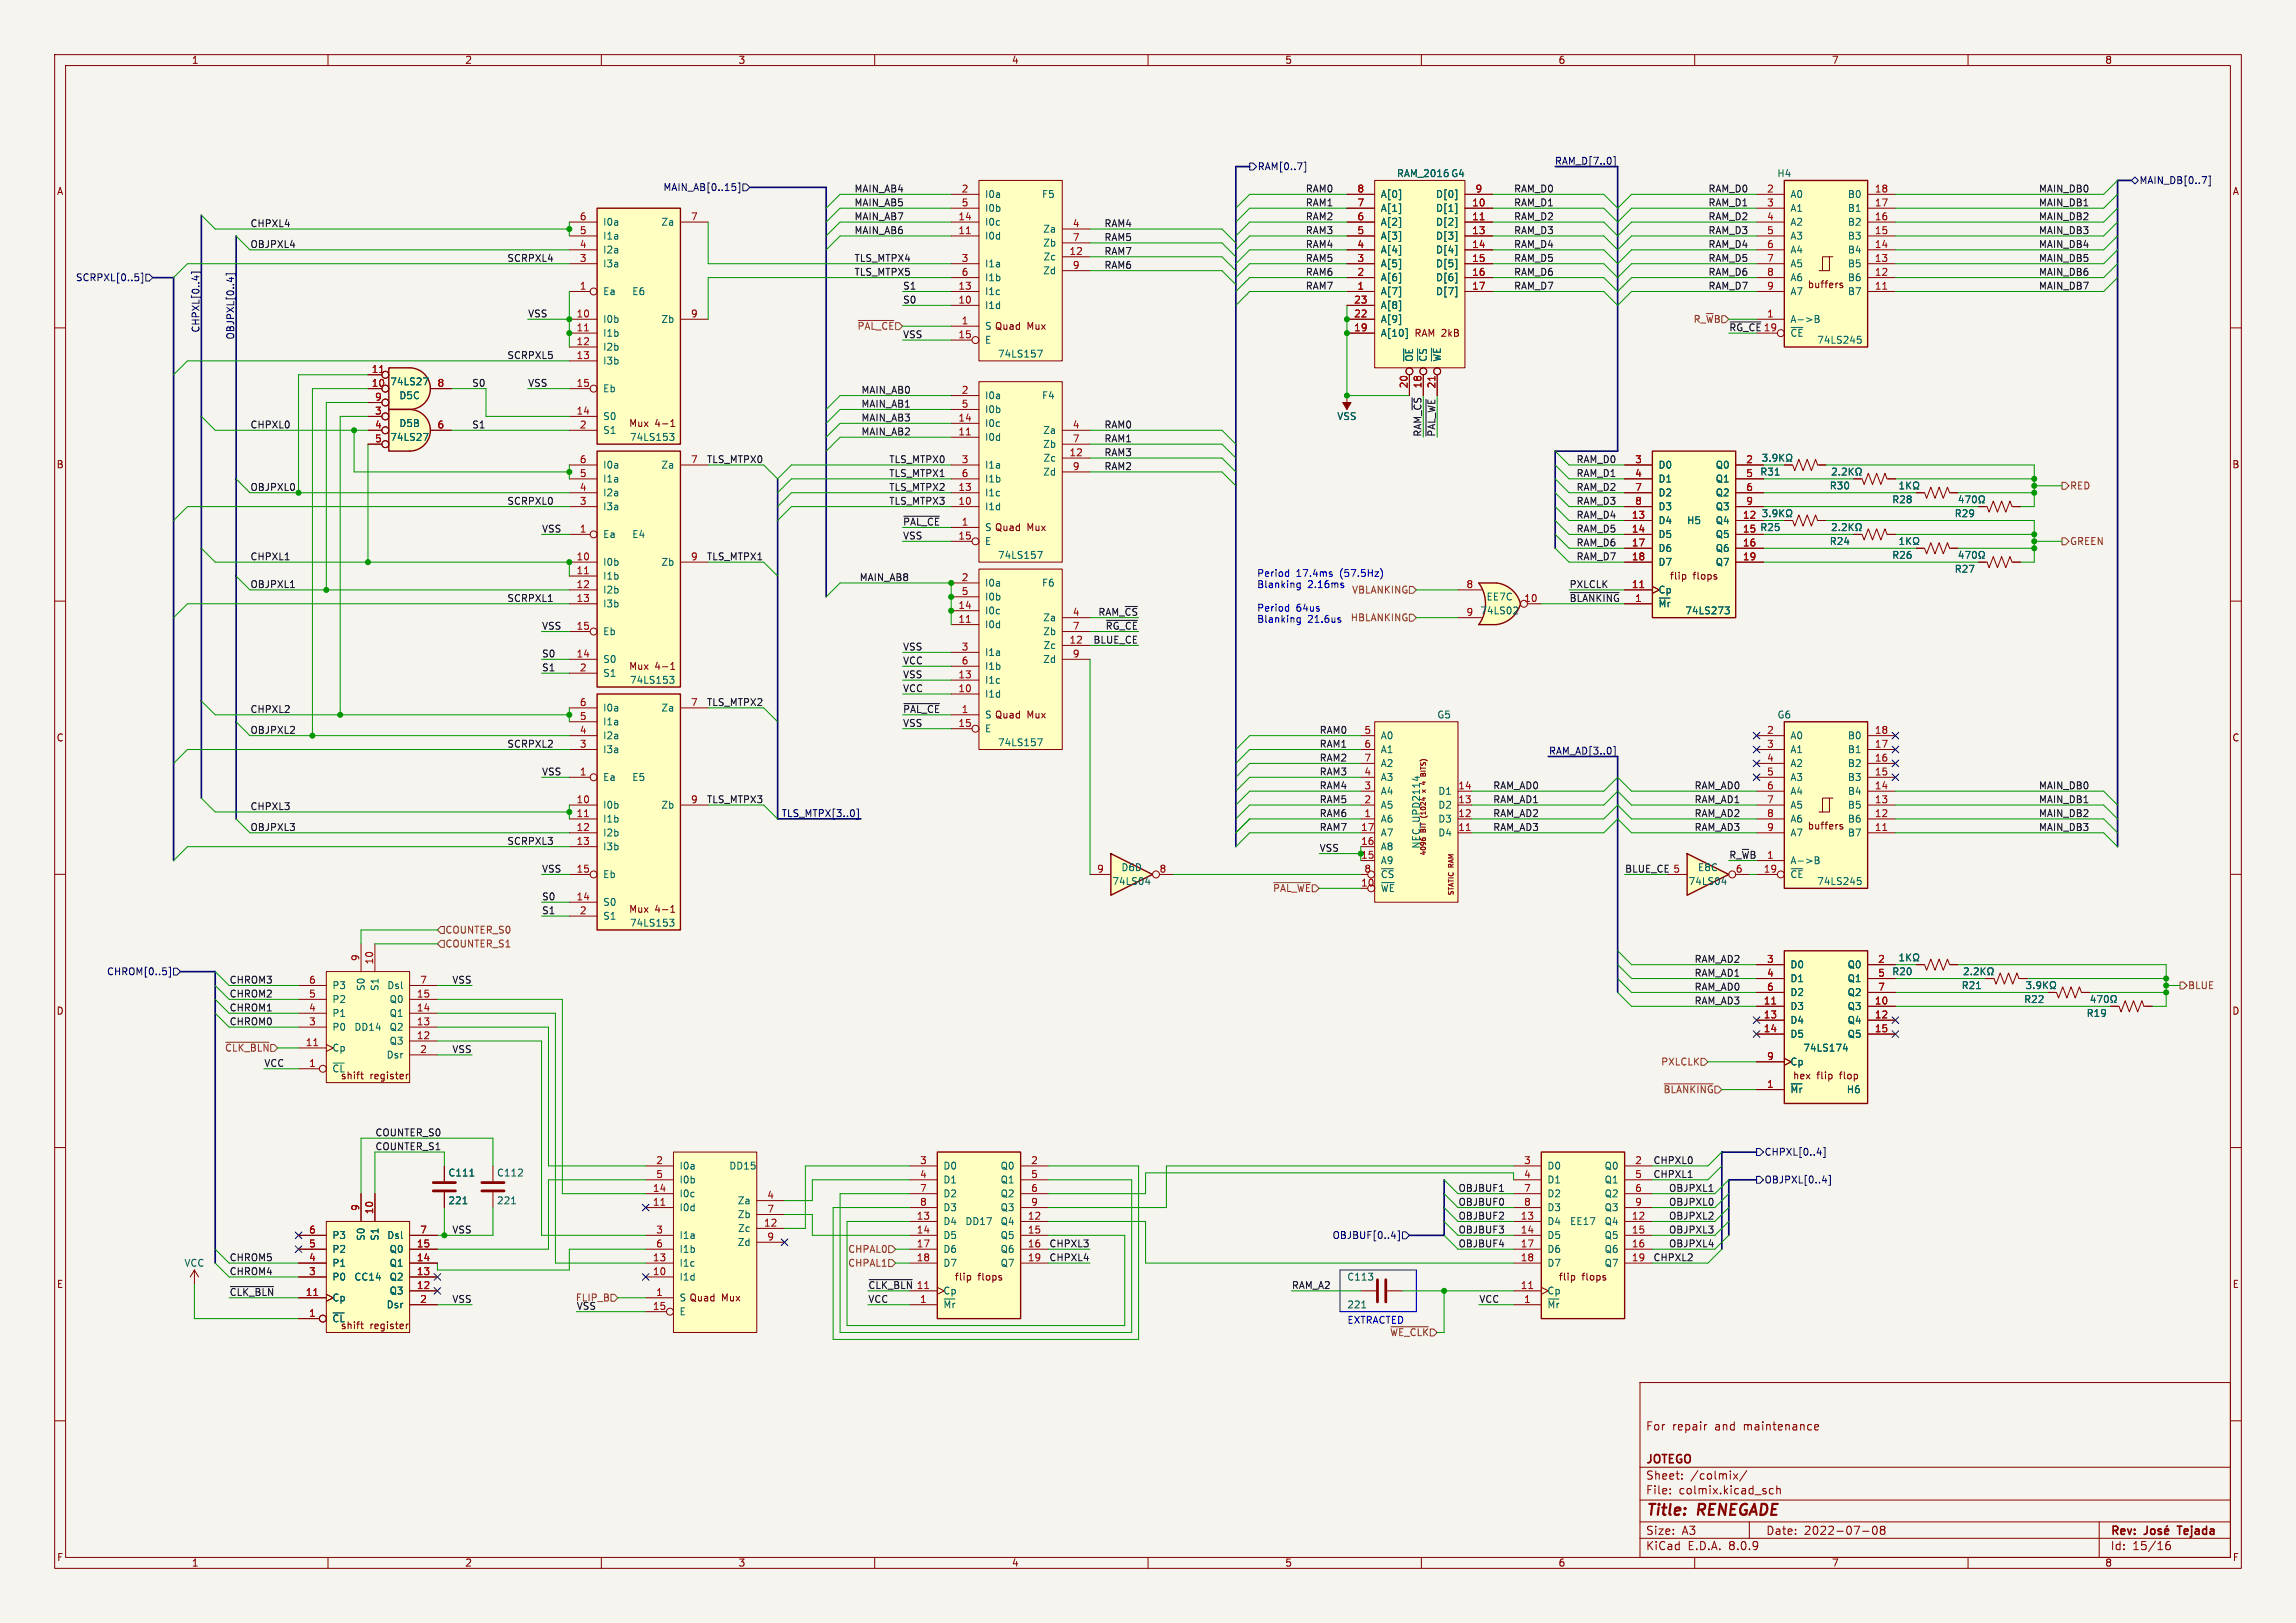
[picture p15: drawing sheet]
<svg xmlns="http://www.w3.org/2000/svg" width="420mm" height="297mm" viewBox="0 0 420 297" stroke-linecap="round" stroke-linejoin="round" font-family="sans-serif">
<defs><g id="words">
<g font-size="2.8" fill="#840000">
<text x="301" y="277.9">Title:</text>
<text x="310.6" y="277.9">RENEGADE</text>
</g>
<g font-size="2.1" fill="#840000">
<text x="301" y="262">For</text>
<text x="305.9" y="262">repair</text>
<text x="313.7" y="262">and</text>
<text x="319.1" y="262">maintenance</text>
<text x="301" y="268.2">JOTEGO</text>
<text x="301" y="273.7">File:</text>
<text x="301" y="271">Sheet:</text>
<text x="307.1" y="273.7">colmix.kicad_sch</text>
<text x="309.2" y="271">/colmix/</text>
<text x="301" y="281.1">Size:</text>
<text x="307.6" y="281.1">A3</text>
<text x="323" y="281.1">Date:</text>
<text x="330" y="281.1">2022-07-08</text>
<text x="386" y="281.3">Rev:</text>
<text x="399.1" y="281.3">Tejada</text>
<text x="301" y="283.9">KiCad</text>
<text x="308.7" y="283.9">E.D.A.</text>
<text x="316.3" y="283.9">8.0.9</text>
<text x="386" y="283.9">Id:</text>
<text x="390.1" y="283.9">15/16</text>
</g>
<g font-size="1.8" fill="#840000">
<text x="35" y="11.9">1</text>
<text x="85" y="11.9">2</text>
<text x="135" y="11.9">3</text>
<text x="185" y="11.9">4</text>
<text x="235" y="11.9">5</text>
<text x="285" y="11.9">6</text>
<text x="335" y="11.9">7</text>
<text x="385" y="11.9">8</text>
<text x="10.3" y="35.9">A</text>
<text x="408.3" y="35.9">A</text>
<text x="330.6" y="52.9">buffers</text>
<text x="187.9" y="60.6">Mux</text>
<text x="258.6" y="61.8">RAM 2kB</text>
<text x="115" y="78.3">Mux</text>
<text x="119.8" y="78.3">4-1</text>
<text x="10.3" y="85.9">B</text>
<text x="408.2" y="85.9">B</text>
<text x="187.9" y="97.4">Mux</text>
<text x="305.4" y="106.3">flip</text>
<text x="309.7" y="106.3">flops</text>
<text x="115" y="122.8">Mux</text>
<text x="119.8" y="122.8">4-1</text>
<text x="187.9" y="131.7">Mux</text>
<text x="10.3" y="135.9">C</text>
<text x="408.2" y="135.9">C</text>
<text x="330.6" y="152">buffers</text>
<text x="115" y="167.2">Mux</text>
<text x="119.8" y="167.2">4-1</text>
<text x="10.3" y="185.9">D</text>
<text x="408.2" y="185.9">D</text>
<text x="67.7" y="197.7">register</text>
<text x="332.3" y="197.7">flip</text>
<text x="336.7" y="197.7">flop</text>
<text x="10.3" y="235.9">E</text>
<text x="132" y="238.4">Mux</text>
<text x="174.5" y="234.6">flip</text>
<text x="178.9" y="234.6">flops</text>
<text x="285" y="234.6">flip</text>
<text x="289.4" y="234.6">flops</text>
<text x="408.3" y="235.9">E</text>
<text x="67.7" y="243.4">register</text>
<text x="10.3" y="285.9">F</text>
<text x="35" y="286.9">1</text>
<text x="85" y="286.9">2</text>
<text x="135" y="286.9">3</text>
<text x="185" y="286.9">4</text>
<text x="235" y="286.9">5</text>
<text x="285" y="286.9">6</text>
<text x="335" y="286.9">7</text>
<text x="385" y="286.9">8</text>
<text x="408.3" y="285.9">F</text>
</g>
<g font-size="1.8" fill="#000084">
<text x="121.3" y="35.2">MAIN_AB[0..15]</text>
<text x="230" y="31.3">RAM[0..7]</text>
<text x="284.3" y="30.2">RAM_D[7..0]</text>
<text x="391.3" y="33.9">MAIN_DB[0..7]</text>
<text x="13.8" y="51.7">SCRPXL[0..5]</text>
<text x="36.6" y="61" transform="rotate(-90 36.6 61)">CHPXL[0..4]</text>
<text x="42.9" y="62.2" transform="rotate(-90 42.9 62.2)">OBJPXL[0..4]</text>
<text x="283.2" y="138.2">RAM_AD[3..0]</text>
<text x="142.9" y="149.6">TLS_MTPX[3..0]</text>
<text x="19.5" y="178.7">CHROM[0..5]</text>
<text x="322.7" y="211.7">CHPXL[0..4]</text>
<text x="322.7" y="216.8">OBJPXL[0..4]</text>
<text x="243.7" y="226.9">OBJBUF[0..4]</text>
</g>
<g font-size="1.8" fill="#0f0f0f">
<text x="156.2" y="35.3">MAIN_AB4</text>
<text x="238.8" y="35.3">RAM0</text>
<text x="276.9" y="35.3">RAM_D0</text>
<text x="312.4" y="35.3">RAM_D0</text>
<text x="372.9" y="35.3">MAIN_DB0</text>
<text x="45.7" y="41.6">CHPXL4</text>
<text x="156.2" y="40.4">MAIN_AB7</text>
<text x="156.2" y="37.8">MAIN_AB5</text>
<text x="201.9" y="41.6">RAM4</text>
<text x="238.8" y="40.4">RAM2</text>
<text x="238.8" y="37.8">RAM1</text>
<text x="276.9" y="40.4">RAM_D2</text>
<text x="276.9" y="37.8">RAM_D1</text>
<text x="312.4" y="37.8">RAM_D1</text>
<text x="312.4" y="40.4">RAM_D2</text>
<text x="372.9" y="37.8">MAIN_DB1</text>
<text x="372.9" y="40.4">MAIN_DB2</text>
<text x="45.7" y="45.5">OBJPXL4</text>
<text x="92.7" y="48">SCRPXL4</text>
<text x="156.2" y="42.9">MAIN_AB6</text>
<text x="156.2" y="48">TLS_MTPX4</text>
<text x="201.9" y="44.2">RAM5</text>
<text x="201.9" y="46.7">RAM7</text>
<text x="238.8" y="48">RAM5</text>
<text x="238.8" y="42.9">RAM3</text>
<text x="238.8" y="45.5">RAM4</text>
<text x="276.9" y="45.5">RAM_D4</text>
<text x="276.9" y="48">RAM_D5</text>
<text x="276.9" y="42.9">RAM_D3</text>
<text x="312.4" y="42.9">RAM_D3</text>
<text x="312.4" y="48">RAM_D5</text>
<text x="312.4" y="45.5">RAM_D4</text>
<text x="372.9" y="45.5">MAIN_DB4</text>
<text x="372.9" y="48">MAIN_DB5</text>
<text x="372.9" y="42.9">MAIN_DB3</text>
<text x="156.2" y="50.5">TLS_MTPX5</text>
<text x="165.1" y="53.1">S1</text>
<text x="201.9" y="49.3">RAM6</text>
<text x="238.8" y="53.1">RAM7</text>
<text x="238.8" y="50.5">RAM6</text>
<text x="276.9" y="50.5">RAM_D6</text>
<text x="276.9" y="53.1">RAM_D7</text>
<text x="312.4" y="50.5">RAM_D6</text>
<text x="312.4" y="53.1">RAM_D7</text>
<text x="372.9" y="50.5">MAIN_DB6</text>
<text x="372.9" y="53.1">MAIN_DB7</text>
<text x="96.5" y="58.2">VSS</text>
<text x="165.1" y="55.6">S0</text>
<text x="309.7" y="59.3">R_~{W}B</text>
<text x="92.7" y="65.8">SCRPXL5</text>
<text x="165.1" y="62">VSS</text>
<text x="316.2" y="60.7">~{RG_CE}</text>
<text x="86.3" y="70.9">S0</text>
<text x="96.5" y="70.9">VSS</text>
<text x="157.5" y="74.7">MAIN_AB1</text>
<text x="157.5" y="77.2">MAIN_AB3</text>
<text x="157.5" y="72.1">MAIN_AB0</text>
<text x="45.7" y="78.5">CHPXL0</text>
<text x="86.3" y="78.5">S1</text>
<text x="157.5" y="79.7">MAIN_AB2</text>
<text x="201.9" y="78.5">RAM0</text>
<text x="201.9" y="83.6">RAM3</text>
<text x="201.9" y="81">RAM1</text>
<text x="260.1" y="80" transform="rotate(-90 260.1 80)">RAM_~{CS}18</text>
<text x="262.6" y="80" transform="rotate(-90 262.6 80)">~{PAL_WE}21</text>
<text x="45.7" y="89.9">OBJPXL0</text>
<text x="129.2" y="84.8">TLS_MTPX0</text>
<text x="162.6" y="87.4">TLS_MTPX1</text>
<text x="162.6" y="84.8">TLS_MTPX0</text>
<text x="162.6" y="89.9">TLS_MTPX2</text>
<text x="201.9" y="86.1">RAM2</text>
<text x="288.3" y="87.4">RAM_D1</text>
<text x="288.3" y="84.8">RAM_D0</text>
<text x="288.3" y="89.9">RAM_D2</text>
<text x="92.7" y="92.4">SCRPXL0</text>
<text x="162.6" y="92.4">TLS_MTPX3</text>
<text x="288.3" y="95">RAM_D4</text>
<text x="288.3" y="92.4">RAM_D3</text>
<text x="99.1" y="97.5">VSS</text>
<text x="165.1" y="96.3">~{PAL_CE}</text>
<text x="165.1" y="98.8">VSS</text>
<text x="288.3" y="100.1">RAM_D6</text>
<text x="288.3" y="97.5">RAM_D5</text>
<text x="45.7" y="102.6">CHPXL1</text>
<text x="45.7" y="107.7">OBJPXL1</text>
<text x="129.2" y="102.6">TLS_MTPX1</text>
<text x="157.2" y="106.4">MAIN_AB8</text>
<text x="287" y="107.7">PXLCLK</text>
<text x="288.3" y="102.6">RAM_D7</text>
<text x="92.7" y="110.2">SCRPXL1</text>
<text x="200.8" y="112.8">RAM_~{CS}</text>
<text x="287" y="110.2">~{BLANKING} 1</text>
<text x="99.1" y="115.3">VSS</text>
<text x="165.1" y="119.1">VSS</text>
<text x="199.9" y="117.8">BLUE_CE</text>
<text x="202.2" y="115.3">~{RG_CE}</text>
<text x="99.1" y="122.9">S1</text>
<text x="99.1" y="120.4">S0</text>
<text x="165.1" y="121.7">VCC</text>
<text x="165.1" y="124.2">VSS</text>
<text x="45.7" y="130.5">CHPXL2</text>
<text x="129.2" y="129.3">TLS_MTPX2</text>
<text x="165.1" y="130.5">~{PAL_CE}</text>
<text x="165.1" y="126.7">VCC</text>
<text x="45.7" y="134.4">OBJPXL2</text>
<text x="92.7" y="136.9">SCRPXL2</text>
<text x="165.1" y="133.1">VSS</text>
<text x="241.3" y="136.9">RAM1</text>
<text x="241.3" y="134.4">RAM0</text>
<text x="99.1" y="142">VSS</text>
<text x="241.3" y="139.4">RAM2</text>
<text x="241.3" y="142">RAM3</text>
<text x="45.7" y="148.3">CHPXL3</text>
<text x="129.2" y="147.1">TLS_MTPX3</text>
<text x="241.3" y="144.5">RAM4</text>
<text x="241.3" y="149.6">RAM6</text>
<text x="241.3" y="147.1">RAM5</text>
<text x="273" y="149.6">RAM_AD2</text>
<text x="273" y="144.5">RAM_AD0</text>
<text x="273" y="147.1">RAM_AD1</text>
<text x="309.9" y="144.5">RAM_AD0</text>
<text x="309.9" y="149.6">RAM_AD2</text>
<text x="309.9" y="147.1">RAM_AD1</text>
<text x="372.9" y="147.1">MAIN_DB1</text>
<text x="372.9" y="149.6">MAIN_DB2</text>
<text x="372.9" y="144.5">MAIN_DB0</text>
<text x="45.7" y="152.1">OBJPXL3</text>
<text x="92.7" y="154.7">SCRPXL3</text>
<text x="241.3" y="155.9">VSS</text>
<text x="241.3" y="152.1">RAM7</text>
<text x="273" y="152.1">RAM_AD3</text>
<text x="309.9" y="152.1">RAM_AD3</text>
<text x="372.9" y="152.1">MAIN_DB3</text>
<text x="99.1" y="159.8">VSS</text>
<text x="297.2" y="159.8">BLUE_CE 5</text>
<text x="316.2" y="157.2">R_~{W}B1</text>
<text x="99.1" y="167.4">S1</text>
<text x="99.1" y="164.8">S0</text>
<text x="309.9" y="176.3">RAM_AD2</text>
<text x="309.9" y="178.8">RAM_AD1</text>
<text x="41.9" y="182.6">CHROM2</text>
<text x="41.9" y="185.2">CHROM1</text>
<text x="41.9" y="180.1">CHROM3</text>
<text x="82.6" y="180.1">VSS</text>
<text x="309.9" y="183.9">RAM_AD3</text>
<text x="309.9" y="181.3">RAM_AD0</text>
<text x="41.9" y="187.7">CHROM0</text>
<text x="48.3" y="195.3">VCC</text>
<text x="82.6" y="192.8">VSS</text>
<text x="68.6" y="208">COUNTER_S0</text>
<text x="68.6" y="210.6">COUNTER_S1</text>
<text x="302.4" y="213.1">CHPXL0</text>
<text x="302.4" y="215.6">CHPXL1</text>
<text x="266.7" y="220.7">OBJBUF0</text>
<text x="266.7" y="218.2">OBJBUF1</text>
<text x="305.2" y="220.7">OBJPXL0</text>
<text x="305.2" y="218.2">OBJPXL1</text>
<text x="82.6" y="225.8">VSS</text>
<text x="266.7" y="223.3">OBJBUF2</text>
<text x="266.7" y="225.8">OBJBUF3</text>
<text x="305.2" y="225.8">OBJPXL3</text>
<text x="305.2" y="223.3">OBJPXL2</text>
<text x="41.9" y="233.4">CHROM4</text>
<text x="41.9" y="230.9">CHROM5</text>
<text x="191.9" y="228.3">CHPXL3</text>
<text x="191.9" y="230.9">CHPXL4</text>
<text x="266.7" y="228.3">OBJBUF4</text>
<text x="302.4" y="230.9">CHPXL2</text>
<text x="305.2" y="228.3">OBJPXL4</text>
<text x="41.9" y="237.2">~{CLK_BLN}</text>
<text x="82.6" y="238.5">VSS</text>
<text x="105.4" y="239.8">VSS</text>
<text x="158.7" y="238.5">VCC</text>
<text x="158.7" y="236">~{CLK_BLN}</text>
<text x="236.2" y="236">RAM_A2</text>
<text x="270.5" y="238.5">VCC</text>
</g>
<g font-size="1.8" fill="#a90000">
<text x="175.8" y="35.3">2</text>
<text x="248.2" y="35.3">8</text>
<text x="269.8" y="35.3">9</text>
<text x="323.1" y="35.3">2</text>
<text x="342.9" y="35.3">18</text>
<text x="106" y="40.4">6</text>
<text x="126.3" y="40.4">7</text>
<text x="175.2" y="40.4">14</text>
<text x="175.8" y="37.8">5</text>
<text x="196.1" y="41.7">4</text>
<text x="248.2" y="40.4">6</text>
<text x="248.2" y="37.8">7</text>
<text x="269.2" y="37.8">10</text>
<text x="269.2" y="40.4">11</text>
<text x="323.1" y="37.8">3</text>
<text x="323.1" y="40.4">4</text>
<text x="342.9" y="40.4">16</text>
<text x="342.9" y="37.8">17</text>
<text x="106" y="45.5">4</text>
<text x="106" y="42.9">5</text>
<text x="175.2" y="42.9">11</text>
<text x="195.5" y="46.7">12</text>
<text x="196.1" y="44.2">7</text>
<text x="248.2" y="45.5">4</text>
<text x="248.2" y="42.9">5</text>
<text x="269.2" y="42.9">13</text>
<text x="269.2" y="45.5">14</text>
<text x="323.1" y="42.9">5</text>
<text x="323.1" y="45.5">6</text>
<text x="342.9" y="45.5">14</text>
<text x="342.9" y="42.9">15</text>
<text x="106" y="53.1">1</text>
<text x="106" y="48">3</text>
<text x="175.2" y="53.1">13</text>
<text x="175.8" y="48">3</text>
<text x="175.8" y="50.5">6</text>
<text x="196.1" y="49.3">9</text>
<text x="248.2" y="53.1">1</text>
<text x="248.2" y="50.5">2</text>
<text x="248.2" y="48">3</text>
<text x="269.2" y="48">15</text>
<text x="269.2" y="50.5">16</text>
<text x="269.2" y="53.1">17</text>
<text x="323.1" y="48">7</text>
<text x="323.1" y="50.5">8</text>
<text x="323.1" y="53.1">9</text>
<text x="342.9" y="53.1">11</text>
<text x="342.9" y="50.5">12</text>
<text x="342.9" y="48">13</text>
<text x="105.4" y="58.2">10</text>
<text x="126.3" y="58.2">9</text>
<text x="175.2" y="55.6">10</text>
<text x="175.8" y="59.4">1</text>
<text x="247.6" y="58.2">22</text>
<text x="247.6" y="55.6">23</text>
<text x="323.1" y="58.2">1</text>
<text x="105.4" y="60.7">11</text>
<text x="105.4" y="63.2">12</text>
<text x="105.4" y="65.8">13</text>
<text x="175.2" y="62">15</text>
<text x="247.6" y="60.7">19</text>
<text x="322.5" y="60.7">19</text>
<text x="67.9" y="70.9">10</text>
<text x="67.9" y="68.3">11</text>
<text x="79.9" y="70.9">8</text>
<text x="105.4" y="70.9">15</text>
<text x="257.6" y="71.2" transform="rotate(-90 257.6 71.2)">20</text>
<text x="260.1" y="71.2" transform="rotate(-90 260.1 71.2)">18</text>
<text x="262.6" y="71.2" transform="rotate(-90 262.6 71.2)">21</text>
<text x="68.5" y="73.4">9</text>
<text x="68.5" y="75.9">3</text>
<text x="105.4" y="75.9">14</text>
<text x="175.2" y="77.2">14</text>
<text x="175.8" y="72.1">2</text>
<text x="175.8" y="74.7">5</text>
<text x="68.5" y="78.5">4</text>
<text x="68.5" y="81">5</text>
<text x="79.9" y="78.5">6</text>
<text x="106" y="78.5">2</text>
<text x="175.2" y="79.8">11</text>
<text x="195.5" y="83.6">12</text>
<text x="196.1" y="78.5">4</text>
<text x="196.1" y="81">7</text>
<text x="106" y="89.9">4</text>
<text x="106" y="87.4">5</text>
<text x="106" y="84.8">6</text>
<text x="126.3" y="84.8">7</text>
<text x="175.2" y="89.9">13</text>
<text x="175.8" y="84.8">3</text>
<text x="175.8" y="87.4">6</text>
<text x="196.1" y="86.1">9</text>
<text x="299" y="84.8">3</text>
<text x="299" y="87.4">4</text>
<text x="299" y="89.9">7</text>
<text x="319.3" y="84.8">2</text>
<text x="319.3" y="87.4">5</text>
<text x="319.3" y="89.9">6</text>
<text x="106" y="92.5">3</text>
<text x="175.2" y="92.5">10</text>
<text x="298.4" y="95">13</text>
<text x="299" y="92.5">8</text>
<text x="318.7" y="95">12</text>
<text x="319.3" y="92.5">9</text>
<text x="106" y="97.5">1</text>
<text x="175.2" y="98.8">15</text>
<text x="175.8" y="96.3">1</text>
<text x="298.4" y="97.5">14</text>
<text x="298.4" y="100.1">17</text>
<text x="318.7" y="97.5">15 R25</text>
<text x="318.7" y="100.1">16</text>
<text x="105.4" y="102.6">10</text>
<text x="105.4" y="105.2">11</text>
<text x="105.4" y="107.7">12</text>
<text x="126.3" y="102.6">9</text>
<text x="175.8" y="106.4">2</text>
<text x="268.2" y="107.7">8</text>
<text x="298.4" y="107.7">11</text>
<text x="298.4" y="102.6">18</text>
<text x="318.7" y="102.6">19</text>
<text x="105.4" y="110.2">13</text>
<text x="175.2" y="111.5">14</text>
<text x="175.8" y="109">5</text>
<text x="196.1" y="112.8">4</text>
<text x="268.2" y="112.8">9</text>
<text x="278.7" y="110.2">10</text>
<text x="299" y="110.2">1</text>
<text x="105.4" y="115.3">15</text>
<text x="175.2" y="114">11</text>
<text x="175.8" y="119.1">3</text>
<text x="195.5" y="117.9">12</text>
<text x="196.1" y="115.3">7</text>
<text x="105.4" y="120.4">14</text>
<text x="106" y="122.9">2</text>
<text x="175.2" y="124.2">13</text>
<text x="175.8" y="121.7">6</text>
<text x="196.1" y="120.4">9</text>
<text x="106" y="131.8">5</text>
<text x="106" y="129.3">6</text>
<text x="126.3" y="129.3">7</text>
<text x="175.2" y="126.7">10</text>
<text x="175.8" y="130.6">1</text>
<text x="106" y="136.9">3</text>
<text x="106" y="134.4">4</text>
<text x="175.2" y="133.1">15</text>
<text x="249.5" y="134.4">5</text>
<text x="249.5" y="136.9">6</text>
<text x="323.1" y="134.4">2</text>
<text x="323.1" y="136.9">3</text>
<text x="342.9" y="136.9">17</text>
<text x="342.9" y="134.4">18</text>
<text x="106" y="142">1</text>
<text x="249.5" y="142">4</text>
<text x="249.5" y="139.4">7</text>
<text x="323.1" y="139.4">4</text>
<text x="323.1" y="142">5</text>
<text x="342.9" y="142">15</text>
<text x="342.9" y="139.4">16</text>
<text x="105.4" y="147.1">10</text>
<text x="105.4" y="149.6">11</text>
<text x="126.3" y="147.1">9</text>
<text x="249.5" y="149.6">1</text>
<text x="249.5" y="147.1">2</text>
<text x="249.5" y="144.5">3</text>
<text x="266.7" y="149.6">12</text>
<text x="266.7" y="147.1">13</text>
<text x="266.7" y="144.5">14</text>
<text x="323.1" y="144.5">6</text>
<text x="323.1" y="147.1">7</text>
<text x="323.1" y="149.6">8</text>
<text x="342.9" y="149.6">12</text>
<text x="342.9" y="147.1">13</text>
<text x="342.9" y="144.5">14</text>
<text x="105.4" y="152.1">12</text>
<text x="105.4" y="154.7">13</text>
<text x="248.9" y="154.7">16</text>
<text x="248.9" y="152.1">17</text>
<text x="266.7" y="152.1">11</text>
<text x="323.1" y="152.1">9</text>
<text x="342.9" y="152.1">11</text>
<text x="105.4" y="159.8">15</text>
<text x="200.6" y="159.8">9</text>
<text x="212" y="159.8">8</text>
<text x="249.5" y="159.8">8</text>
<text x="317.4" y="159.8">6</text>
<text x="322.5" y="159.8">19</text>
<text x="105.4" y="164.8">14</text>
<text x="106" y="167.4">2</text>
<text x="248.9" y="162.3">10</text>
<text x="65.8" y="176" transform="rotate(-90 65.8 176)">9</text>
<text x="68.3" y="176.6" transform="rotate(-90 68.3 176.6)">10</text>
<text x="323.1" y="176.3">3</text>
<text x="323.1" y="178.8">4</text>
<text x="343.5" y="176.3">2</text>
<text x="343.5" y="178.8">5</text>
<text x="56.4" y="185.2">4</text>
<text x="56.4" y="182.6">5</text>
<text x="56.4" y="180.1">6</text>
<text x="76.2" y="185.2">14</text>
<text x="76.2" y="182.6">15</text>
<text x="76.8" y="180.1">7</text>
<text x="322.5" y="183.9">11</text>
<text x="323.1" y="181.4">6</text>
<text x="342.9" y="183.9">10</text>
<text x="343.5" y="181.4">7</text>
<text x="55.8" y="191.5">11</text>
<text x="56.4" y="187.7">3</text>
<text x="76.2" y="190.2">12</text>
<text x="76.2" y="187.7">13</text>
<text x="322.5" y="186.4">13</text>
<text x="322.5" y="189">14</text>
<text x="342.9" y="186.4">12</text>
<text x="342.9" y="189">15</text>
<text x="56.4" y="195.3">1</text>
<text x="76.8" y="192.8">2</text>
<text x="323.1" y="194.1">9</text>
<text x="323.1" y="199.1">1</text>
<text x="119.9" y="213.1">2</text>
<text x="119.9" y="215.6">5</text>
<text x="168.2" y="213.1">3</text>
<text x="168.2" y="215.6">4</text>
<text x="188.5" y="213.1">2</text>
<text x="188.5" y="215.6">5</text>
<text x="278.7" y="213.1">3</text>
<text x="278.7" y="215.6">4</text>
<text x="299" y="213.1">2</text>
<text x="299" y="215.6">5</text>
<text x="65.8" y="221.7" transform="rotate(-90 65.8 221.7)">9</text>
<text x="119.3" y="220.7">11</text>
<text x="119.3" y="218.2">14</text>
<text x="140.3" y="219.5">4</text>
<text x="140.3" y="222">7</text>
<text x="168.2" y="218.2">7</text>
<text x="168.2" y="220.7">8</text>
<text x="188.5" y="218.2">6</text>
<text x="188.5" y="220.7">9</text>
<text x="278.7" y="218.2">7</text>
<text x="278.7" y="220.7">8</text>
<text x="299" y="218.2">6</text>
<text x="299" y="220.7">9</text>
<text x="56.4" y="225.8">6</text>
<text x="68.3" y="222.3" transform="rotate(-90 68.3 222.3)">10</text>
<text x="76.8" y="225.8">7</text>
<text x="119.9" y="225.8">3</text>
<text x="139.7" y="224.5">12</text>
<text x="140.3" y="227.1">9</text>
<text x="167.6" y="223.3">13</text>
<text x="167.6" y="225.8">14</text>
<text x="187.9" y="223.3">12</text>
<text x="187.9" y="225.8">15</text>
<text x="278.1" y="223.3">13</text>
<text x="278.1" y="225.8">14</text>
<text x="298.4" y="223.3">12</text>
<text x="298.4" y="225.8">15</text>
<text x="56.4" y="233.4">3</text>
<text x="56.4" y="230.9">4</text>
<text x="56.4" y="228.3">5</text>
<text x="76.2" y="233.4">13</text>
<text x="76.2" y="230.9">14</text>
<text x="76.2" y="228.3">15</text>
<text x="119.3" y="233.4">10</text>
<text x="119.3" y="230.9">13</text>
<text x="119.9" y="228.3">6</text>
<text x="167.6" y="228.3">17</text>
<text x="167.6" y="230.9">18</text>
<text x="187.9" y="228.3">16</text>
<text x="187.9" y="230.9">19</text>
<text x="278.1" y="228.3">17</text>
<text x="278.1" y="230.9">18</text>
<text x="298.4" y="228.3">16</text>
<text x="298.4" y="230.9">19</text>
<text x="55.8" y="237.2">11</text>
<text x="76.2" y="236">12</text>
<text x="76.8" y="238.5">2</text>
<text x="119.3" y="239.8">15</text>
<text x="119.9" y="237.2">1</text>
<text x="167.6" y="236">11</text>
<text x="168.2" y="238.5">1</text>
<text x="278.1" y="236">11</text>
<text x="278.7" y="238.5">1</text>
<text x="56.4" y="241">1</text>
</g>
<g font-size="1.8" fill="#006464">
<text x="255.4" y="32.6">RAM_2016 G4</text>
<text x="325" y="32.6">H4</text>
<text x="110.2" y="41.5">I0a</text>
<text x="120.9" y="41.5">Za</text>
<text x="180.1" y="41.5">I0c</text>
<text x="180.1" y="36.4">I0a</text>
<text x="180.1" y="39">I0b</text>
<text x="190.5" y="36.4">F5</text>
<text x="252.5" y="41.5">A[2]</text>
<text x="252.5" y="39">A[1]</text>
<text x="252.5" y="36.4">A[0]</text>
<text x="262.6" y="39">D[1]</text>
<text x="262.6" y="41.5">D[2]</text>
<text x="262.6" y="36.4">D[0]</text>
<text x="327.4" y="36.4">A0</text>
<text x="327.4" y="39">A1</text>
<text x="327.4" y="41.5">A2</text>
<text x="337.9" y="41.5">B2</text>
<text x="337.9" y="39">B1</text>
<text x="337.9" y="36.4">B0</text>
<text x="110.2" y="46.6">I2a</text>
<text x="110.2" y="44">I1a</text>
<text x="180.1" y="44">I0d</text>
<text x="190.7" y="42.8">Za</text>
<text x="190.7" y="45.3">Zb</text>
<text x="190.8" y="47.9">Zc</text>
<text x="252.5" y="46.6">A[4]</text>
<text x="252.5" y="44">A[3]</text>
<text x="262.6" y="44">D[3]</text>
<text x="262.6" y="46.6">D[4]</text>
<text x="327.4" y="44">A3</text>
<text x="327.4" y="46.6">A4</text>
<text x="337.9" y="46.6">B4</text>
<text x="337.9" y="44">B3</text>
<text x="110.2" y="49.1">I3a</text>
<text x="180.1" y="49.1">I1a</text>
<text x="180.1" y="51.7">I1b</text>
<text x="190.7" y="50.4">Zd</text>
<text x="252.5" y="51.7">A[6]</text>
<text x="252.5" y="49.1">A[5]</text>
<text x="262.6" y="49.1">D[5]</text>
<text x="262.6" y="51.7">D[6]</text>
<text x="327.4" y="49.1">A5</text>
<text x="327.4" y="51.7">A6</text>
<text x="337.9" y="51.7">B6</text>
<text x="337.9" y="49.1">B5</text>
<text x="110.2" y="54.2">Ea</text>
<text x="110.2" y="59.3">I0b</text>
<text x="115.6" y="54.2">E6</text>
<text x="120.9" y="59.3">Zb</text>
<text x="180.1" y="56.7">I1d</text>
<text x="180.1" y="54.2">I1c</text>
<text x="252.5" y="54.2">A[7]</text>
<text x="252.5" y="59.3">A[9]</text>
<text x="252.5" y="56.7">A[8]</text>
<text x="262.6" y="54.2">D[7]</text>
<text x="327.4" y="59.3">A-&gt;B</text>
<text x="327.4" y="54.2">A7</text>
<text x="337.9" y="54.2">B7</text>
<text x="110.2" y="61.8">I1b</text>
<text x="110.2" y="64.4">I2b</text>
<text x="180.1" y="60.6">S Quad</text>
<text x="180.1" y="63.1">E</text>
<text x="182.4" y="65.6">74LS157</text>
<text x="252.5" y="61.8">A[10]</text>
<text x="327.4" y="61.8">~{CE}</text>
<text x="332.3" y="63.1">74LS245</text>
<text x="71.3" y="70.7">74LS27</text>
<text x="110.2" y="66.9">I3b</text>
<text x="110.2" y="72">Eb</text>
<text x="258.7" y="66.3" transform="rotate(-90 258.7 66.3)">~{OE}</text>
<text x="261.2" y="66.3" transform="rotate(-90 261.2 66.3)">~{CS}</text>
<text x="263.8" y="66.3" transform="rotate(-90 263.8 66.3)">~{WE}</text>
<text x="73" y="73.3">D5C</text>
<text x="110.2" y="77.1">S0</text>
<text x="180.1" y="73.3">I0a</text>
<text x="180.1" y="75.8">I0b</text>
<text x="190.5" y="73.3">F4</text>
<text x="244.5" y="77.1">VSS</text>
<text x="71.3" y="80.9">74LS27</text>
<text x="73" y="78.3">D5B</text>
<text x="110.2" y="79.6">S1</text>
<text x="115.1" y="80.9">74LS153</text>
<text x="180.1" y="80.9">I0d</text>
<text x="180.1" y="78.3">I0c</text>
<text x="190.7" y="79.6">Za</text>
<text x="190.7" y="82.1">Zb</text>
<text x="110.2" y="88.5">I1a</text>
<text x="110.2" y="86">I0a</text>
<text x="120.9" y="86">Za</text>
<text x="180.1" y="86">I1a</text>
<text x="180.1" y="88.5">I1b</text>
<text x="190.7" y="87.2">Zd</text>
<text x="190.8" y="84.7">Zc</text>
<text x="303.3" y="86">D0</text>
<text x="303.3" y="88.5">D1</text>
<text x="313.7" y="86">Q0</text>
<text x="313.7" y="88.5">Q1</text>
<text x="321.9" y="87.2">R31</text>
<text x="334.6" y="89.8">R30</text>
<text x="110.2" y="93.6">I3a</text>
<text x="110.2" y="91">I2a</text>
<text x="180.1" y="93.6">I1d</text>
<text x="180.1" y="91">I1c</text>
<text x="303.3" y="91">D2</text>
<text x="303.3" y="93.6">D3</text>
<text x="313.7" y="91">Q2</text>
<text x="313.7" y="93.6">Q3</text>
<text x="346" y="92.3">R28</text>
<text x="357.5" y="94.8">R29</text>
<text x="110.2" y="98.7">Ea</text>
<text x="115.6" y="98.7">E4</text>
<text x="180.1" y="97.4">S Quad</text>
<text x="180.1" y="99.9">E</text>
<text x="303.3" y="96.1">D4</text>
<text x="303.3" y="98.7">D5</text>
<text x="303.3" y="101.2">D6</text>
<text x="308.5" y="96.1">H5</text>
<text x="313.7" y="96.1">Q4</text>
<text x="313.7" y="98.7">Q5</text>
<text x="313.7" y="101.2">Q6</text>
<text x="334.6" y="99.9">R24</text>
<text x="110.2" y="103.7">I0b</text>
<text x="110.2" y="106.3">I1b</text>
<text x="120.9" y="103.7">Zb</text>
<text x="180.1" y="107.5">I0a</text>
<text x="182.4" y="102.5">74LS157</text>
<text x="190.5" y="107.5">F6</text>
<text x="303.3" y="103.7">D7</text>
<text x="313.7" y="103.7">Q7</text>
<text x="346" y="102.5">R26</text>
<text x="357.5" y="105">R27</text>
<text x="110.2" y="108.8">I2b</text>
<text x="110.2" y="111.4">I3b</text>
<text x="180.1" y="112.6">I0c</text>
<text x="180.1" y="110.1">I0b</text>
<text x="190.7" y="113.9">Za</text>
<text x="270.7" y="112.6">74LS02</text>
<text x="271.8" y="110.1">EE7C</text>
<text x="303.3" y="111.4">~{Mr}</text>
<text x="303.3" y="108.8">Cp</text>
<text x="308.2" y="112.6">74LS273</text>
<text x="110.2" y="116.4">Eb</text>
<text x="180.1" y="115.2">I0d</text>
<text x="190.7" y="116.4">Zb</text>
<text x="190.8" y="119">Zc</text>
<text x="110.2" y="121.5">S0</text>
<text x="110.2" y="124.1">S1</text>
<text x="115.1" y="125.3">74LS153</text>
<text x="180.1" y="125.3">I1c</text>
<text x="180.1" y="120.2">I1a</text>
<text x="180.1" y="122.8">I1b</text>
<text x="190.7" y="121.5">Zd</text>
<text x="110.2" y="130.4">I0a</text>
<text x="120.9" y="130.4">Za</text>
<text x="180.1" y="131.7">S Quad</text>
<text x="180.1" y="127.9">I1d</text>
<text x="262.8" y="131.7">G5</text>
<text x="325" y="131.7">G6</text>
<text x="110.2" y="135.5">I2a</text>
<text x="110.2" y="132.9">I1a</text>
<text x="180.1" y="134.2">E</text>
<text x="182.4" y="136.8">74LS157</text>
<text x="252.5" y="135.5">A0</text>
<text x="327.4" y="135.5">A0</text>
<text x="337.9" y="135.5">B0</text>
<text x="110.2" y="143.1">Ea</text>
<text x="110.2" y="138">I3a</text>
<text x="115.6" y="143.1">E5</text>
<text x="252.5" y="143.1">A3</text>
<text x="252.5" y="138">A1</text>
<text x="252.5" y="140.6">A2</text>
<text x="327.4" y="138">A1</text>
<text x="327.4" y="140.6">A2</text>
<text x="327.4" y="143.1">A3</text>
<text x="337.9" y="143.1">B3</text>
<text x="337.9" y="140.6">B2</text>
<text x="337.9" y="138">B1</text>
<text x="110.2" y="148.2">I0b</text>
<text x="120.9" y="148.2">Zb</text>
<text x="252.5" y="148.2">A5</text>
<text x="252.5" y="145.6">A4</text>
<text x="263" y="148.2">D2</text>
<text x="263" y="145.6">D1</text>
<text x="327.4" y="145.6">A4</text>
<text x="327.4" y="148.2">A5</text>
<text x="337.9" y="148.2">B5</text>
<text x="337.9" y="145.6">B4</text>
<text x="110.2" y="150.7">I1b</text>
<text x="110.2" y="153.3">I2b</text>
<text x="110.2" y="155.8">I3b</text>
<text x="252.5" y="150.7">A6</text>
<text x="252.5" y="155.8">A8</text>
<text x="252.5" y="153.3">A7</text>
<text x="259.9" y="155.4" transform="rotate(-90 259.9 155.4)">NEC_UPD2114</text>
<text x="263" y="153.3">D4</text>
<text x="263" y="150.7">D3</text>
<text x="327.4" y="150.7">A6</text>
<text x="327.4" y="153.3">A7</text>
<text x="337.9" y="153.3">B7</text>
<text x="337.9" y="150.7">B6</text>
<text x="110.2" y="160.9">Eb</text>
<text x="205" y="159.6">D6D</text>
<text x="252.5" y="158.3">A9</text>
<text x="252.5" y="160.9">~{CS}</text>
<text x="310.5" y="159.6">E8C</text>
<text x="327.4" y="158.3">A-&gt;B</text>
<text x="327.4" y="160.9">~{CE}</text>
<text x="110.2" y="166">S0</text>
<text x="203.4" y="162.2">74LS04</text>
<text x="252.5" y="163.4">~{WE}</text>
<text x="308.8" y="162.2">74LS04</text>
<text x="332.3" y="162.2">74LS245</text>
<text x="110.2" y="168.5">S1</text>
<text x="115.1" y="169.8">74LS153</text>
<text x="327.4" y="177.4">D0</text>
<text x="327.4" y="179.9">D1</text>
<text x="337.9" y="177.4">Q0</text>
<text x="337.9" y="179.9">Q1</text>
<text x="346" y="178.7">R20</text>
<text x="60.7" y="183.7">P2</text>
<text x="60.7" y="181.2">P3</text>
<text x="66.9" y="181.4" transform="rotate(-90 66.9 181.4)">S0</text>
<text x="69.4" y="181.4" transform="rotate(-90 69.4 181.4)">S1</text>
<text x="70.7" y="181.2">Dsl</text>
<text x="71.2" y="183.7">Q0</text>
<text x="327.4" y="185">D3</text>
<text x="327.4" y="182.5">D2</text>
<text x="337.9" y="185">Q3</text>
<text x="337.9" y="182.5">Q2</text>
<text x="358.7" y="181.2">R21</text>
<text x="370.2" y="183.7">R22</text>
<text x="60.7" y="188.8">P0</text>
<text x="60.7" y="186.3">P1</text>
<text x="64.7" y="188.8">DD14</text>
<text x="71.2" y="191.4">Q3</text>
<text x="71.2" y="188.8">Q2</text>
<text x="71.2" y="186.3">Q1</text>
<text x="327.4" y="187.6">D4</text>
<text x="327.4" y="190.1">D5</text>
<text x="337.9" y="187.6">Q4</text>
<text x="337.9" y="190.1">Q5</text>
<text x="381.6" y="186.3">R19</text>
<text x="60.7" y="196.4">~{CL}</text>
<text x="60.7" y="192.6">Cp</text>
<text x="62.2" y="197.7">shift</text>
<text x="70.6" y="193.9">Dsr</text>
<text x="327.4" y="195.2">Cp</text>
<text x="327.9" y="197.7">hex</text>
<text x="329.8" y="192.6">74LS174</text>
<text x="327.4" y="200.3">~{Mr}</text>
<text x="337.7" y="200.3">H6</text>
<text x="81.9" y="215.5">C111</text>
<text x="90.8" y="215.5">C112</text>
<text x="124.2" y="214.2">I0a</text>
<text x="133.3" y="214.2">DD15</text>
<text x="172.5" y="214.2">D0</text>
<text x="182.9" y="214.2">Q0</text>
<text x="283" y="214.2">D0</text>
<text x="293.4" y="214.2">Q0</text>
<text x="81.9" y="220.6">221</text>
<text x="90.8" y="220.6">221</text>
<text x="124.2" y="221.8">I0d</text>
<text x="124.2" y="219.3">I0c</text>
<text x="124.2" y="216.8">I0b</text>
<text x="134.9" y="220.6">Za</text>
<text x="172.5" y="216.8">D1</text>
<text x="172.5" y="219.3">D2</text>
<text x="172.5" y="221.8">D3</text>
<text x="182.9" y="216.8">Q1</text>
<text x="182.9" y="219.3">Q2</text>
<text x="182.9" y="221.8">Q3</text>
<text x="283" y="216.8">D1</text>
<text x="283" y="219.3">D2</text>
<text x="283" y="221.8">D3</text>
<text x="293.4" y="216.8">Q1</text>
<text x="293.4" y="219.3">Q2</text>
<text x="293.4" y="221.8">Q3</text>
<text x="60.7" y="226.9">P3</text>
<text x="66.9" y="227.2" transform="rotate(-90 66.9 227.2)">S0</text>
<text x="69.4" y="227.2" transform="rotate(-90 69.4 227.2)">S1</text>
<text x="70.7" y="226.9">Dsl</text>
<text x="124.2" y="226.9">I1a</text>
<text x="134.9" y="223.1">Zb</text>
<text x="134.9" y="225.7">Zc</text>
<text x="172.5" y="224.4">D4</text>
<text x="172.5" y="226.9">D5</text>
<text x="176.5" y="224.4">DD17</text>
<text x="182.9" y="224.4">Q4</text>
<text x="182.9" y="226.9">Q5</text>
<text x="283" y="224.4">D4</text>
<text x="283" y="226.9">D5</text>
<text x="287.1" y="224.4">EE17</text>
<text x="293.4" y="224.4">Q4</text>
<text x="293.4" y="226.9">Q5</text>
<text x="33.6" y="232">VCC</text>
<text x="60.7" y="232">P1</text>
<text x="60.7" y="229.5">P2</text>
<text x="71.2" y="232">Q1</text>
<text x="71.2" y="229.5">Q0</text>
<text x="124.2" y="232">I1c</text>
<text x="124.2" y="229.5">I1b</text>
<text x="134.9" y="228.2">Zd</text>
<text x="172.5" y="229.5">D6</text>
<text x="172.5" y="232">D7</text>
<text x="182.9" y="229.5">Q6</text>
<text x="182.9" y="232">Q7</text>
<text x="283" y="229.5">D6</text>
<text x="283" y="232">D7</text>
<text x="293.4" y="229.5">Q6</text>
<text x="293.4" y="232">Q7</text>
<text x="60.7" y="238.4">Cp</text>
<text x="60.7" y="234.5">P0</text>
<text x="64.7" y="234.5">CC14</text>
<text x="70.6" y="239.6">Dsr</text>
<text x="71.2" y="237.1">Q3</text>
<text x="71.2" y="234.5">Q2</text>
<text x="124.2" y="238.4">S Quad</text>
<text x="124.2" y="234.5">I1d</text>
<text x="172.5" y="239.6">~{Mr}</text>
<text x="172.5" y="237.1">Cp</text>
<text x="246.3" y="234.5">C113</text>
<text x="246.3" y="239.6">221</text>
<text x="283" y="239.6">~{Mr}</text>
<text x="283" y="237.1">Cp</text>
<text x="60.7" y="242.2">~{CL}</text>
<text x="62.2" y="243.4">shift</text>
<text x="124.2" y="240.9">E</text>
</g>
<g font-size="1.8" fill="#725600">
<text x="156.8" y="60.6">~{PAL_CE}</text>
<text x="378.6" y="89.8">RED</text>
<text x="378.6" y="99.9">GREEN</text>
<text x="247" y="113.9">HBLANKING</text>
<text x="247.2" y="108.8">VBLANKING</text>
<text x="232.8" y="163.4">~{PAL_WE}</text>
<text x="81.4" y="173.6">COUNTER_S1</text>
<text x="81.4" y="171">COUNTER_S0</text>
<text x="400.2" y="181.2">BLUE</text>
<text x="41.1" y="192.6">~{CLK_BLN}</text>
<text x="303.8" y="195.2">PXLCLK</text>
<text x="304.2" y="200.3">~{BLANKING}</text>
<text x="155.1" y="229.5">CHPAL0</text>
<text x="155.1" y="232">CHPAL1</text>
<text x="105.2" y="238.4">FLIP_B</text>
</g>
<g font-size="1.8" fill="#0000c2">
<text x="229.9" y="105.7">Period</text>
<text x="229.9" y="107.7">Blanking</text>
<text x="237.1" y="105.7">17.4ms</text>
<text x="239.2" y="107.7">2.16ms</text>
<text x="245.2" y="105.7">(57.5Hz)</text>
<text x="229.9" y="112">Period</text>
<text x="237.1" y="112">64us</text>
<text x="229.9" y="114.1">Blanking</text>
<text x="239.2" y="114.1">21.6us</text>
<text x="246.4" y="242.3">EXTRACTED</text>
</g>
<g font-size="1.8" fill="#009600">
<text x="248.9" y="157.2">15</text>
<text x="254.2" y="244.7">~{WE_CLK}</text>
</g>
<g font-size="1.2" fill="#840000">
<text x="261" y="143.2" transform="rotate(-90 261 143.2)">4</text>
<text x="261" y="141.5" transform="rotate(-90 261 141.5)">BITS)</text>
<text x="261" y="144.8" transform="rotate(-90 261 144.8)">x</text>
<text x="261" y="156.6" transform="rotate(-90 261 156.6)">4096</text>
<text x="266" y="163.9" transform="rotate(-90 266 163.9)">STATIC RAM</text>
</g>
<g font-size="1.2" fill="#006464">
<text x="261" y="149.6" transform="rotate(-90 261 149.6)">(1024</text>
<text x="261" y="152.4" transform="rotate(-90 261 152.4)">BIT</text>
</g>
</g></defs>
<path d="M0 0h420v297h-420z" fill="#f5f4ef" stroke="#f5f4ef" stroke-width=".18"/>
<g fill="none" stroke="#840000" stroke-width=".18">
<path d="M10 10h400v277h-400zM12 12h396v273h-396zM60 10v2M110 10v2M160 10v2M210 10v2M260 10v2M310 10v2M360 10v2M10 60h2M408 60h2M10 110h2"/>
<path d="M408 110h2M10 160h2M408 160h2M10 210h2M408 210h2M300 253h108v32h-108zM10 260h2M300 278.5h108M300 274.5h108M300 268.5h108M305.5 273.2v.2M305.5 272.5v.1"/>
<path d="M307.7 270.5v.2M307.7 269.8v.1M312.2 260.7l-.3 .1M317.1 269.7l.8 1M317.9 269.7l-.8 1M319.5 269.1l-1.3 1.9M320 278.5v3M324.4 272.5l-.5-.1-.2 .3v.4l.1 .2h.6M325 272.5l.2-.1 .4 .1 .1 .9M325 271.9v1.5M331.9 261.2l.8-.2-.1-.2-.4-.1-.3 .2 .1 .7h.6M342.7 279.4l.2-.1a.8 .8 0 0 1 .5 .7 .8 .8 0 0 1-.5 .8l-.2-.2-.2-.4z"/>
<path d="M344.2 279.9l-.3-.3 .3-.3 .5 .1 .1 .2-.3 .3M344.2 279.9l-.3 .3 .1 .4 .2 .2 .5-.1 .1-.2-.1-.4-.2-.2M344.2 279.9h.3M384 278.5v6.5M408 260h2M60 285v2M110 285v2M160 285v2M210 285v2M260 285v2M300 281.5h108M310 285v2"/>
<path d="M340.7 280.2h1.2M360 285v2M396.9 282.1a.59 .59 0 0 0-.7 .6v.6l.1 .2 .4 .1 .2-.2 .1-.5-.1-.2h-.5l-.2 .2"/>
</g>
<path d="M392.8 279.3v1.1a.48 .48 0 0 1-.6 .4M393.5 279.9l.4-.1 .3 .3v.4l-.3 .3-.4-.1-.1-.2v-.4zM395.3 279.9l-.3-.1-.2 .2v.2l.5 .2v.3h-.5M396.5 279.2l-.2 .2M398.3 279.3h.8M396 280.3l.7-.2-.1-.2-.4-.1-.2 .2v.7h.6" fill="none" stroke="#840000" stroke-width=".3"/>
<path d="M326.4 132.1h15.2v30.5h-15.2z" fill="#ffffc2"/>
<g fill="none" stroke="#840000" stroke-width=".18">
<path d="M326.4 85.1h1.5l.4 1 .8-2 .7 2 .8-2 .7 2 .8-2 .4 1h1.5M326.4 95.3h1.5l.4 1 .8-2.1 .7 2.1 .8-2.1 .7 2.1 .8-2.1 .4 1.1h1.5M321.3 139.7h5.1M321.3 137.2h5.1M321.3 134.6h5.1M341.6 139.7h5.1M341.6 137.2h5.1M341.6 134.6h5.1M321.3 157.5h5.1M321.3 152.4h5.1M321.3 149.9h5.1M321.3 147.3h5.1"/>
<path d="M321.3 144.8h5.1M321.3 142.2h5.1M334.6 146.1h-1.2v2.5M335.3 146.1h-.7v2.5h-1.9M337 150.9h-.3l-.2 .1 .1 .2 .4 .1v.3h-.5M341.6 152.4h5.1M341.6 149.9h5.1M341.6 147.3h5.1M341.6 144.8h5.1M341.6 142.2h5.1M321.3 160h3.8M35.6 232.4l-.8 1.3"/>
<path d="M35.6 232.4v2.5M35.6 232.4l.7 1.3"/>
<circle cx="325.8" cy="160" r=".63"/>
</g>
<path d="M326.4 132.1h15.2v30.5h-15.2z" fill="none" stroke="#840000" stroke-width=".25"/>
<g fill="none" stroke="#006464" stroke-width=".18">
<path d="M322.4 83.1h.8l-.4 .5 .4 .1v.6l-.2 .1-.6-.1M322.4 93.3h.8l-.4 .5 .4 .1v.5l-.2 .2-.6-.2M323.8 84.3v.1M323.8 94.4v.2M324.7 86.9h.8M325 83.7l-.2 .2h-.4l-.1-.2v-.3l.2-.3h.3l.2 .3a.84 .84 0 0 1-.3 1h-.3M325 93.8l-.2 .3-.4-.1-.1-.2v-.3l.2-.2h.3l.2 .2a.84 .84 0 0 1-.3 1.1h-.3M325.6 83.1v1.3M325.6 93.3v1.3M325.8 83.7l.5 .7M325.8 93.8l.5 .8M326.3 83.1l-.7 .8"/>
<path d="M326.3 93.3l-.7 .7M326.8 84.4h.3v-.2a.54 .54 0 0 1-.3-.8 .54 .54 0 0 1 .8-.2 .58 .58 0 0 1-.2 1v.2h.4M326.8 94.6h.3v-.3a.54 .54 0 0 1-.3-.7 .54 .54 0 0 1 .8-.3 .58 .58 0 0 1-.2 1v.3h.4M332 156.8h.5l.2 .2-.2 .4 .2 .1 .1 .3-.3 .3h-.5zM332 157.4h.5M339.8 160.6h.6M339.9 161.1h.3l.3 .2-.2 .5-.4 .1"/>
</g>
<path d="M344.4 152h.7" fill="none" stroke="#a90000" stroke-width=".18"/>
<path d="M326.4 174h15.2v27.9h-15.2z" fill="#ffffc2"/>
<path d="M326.4 174h15.2v27.9h-15.2z" fill="none" stroke="#840000" stroke-width=".25"/>
<g fill="none" stroke="#840000" stroke-width=".18">
<path d="M321.3 176.5h5.1M321.3 179.1h5.1M341.6 176.5h5.1M341.6 179.1h5.1M321.3 199.4h5.1M321.3 184.2h5.1M321.3 186.7h5.1M321.3 189.2h5.1M321.3 181.6h5.1M321.3 194.3h5.1M326.4 193.7l1.3 .6-1.3 .6M341.6 184.2h5.1"/>
<path d="M341.6 186.7h5.1M341.6 189.2h5.1M341.6 181.6h5.1"/>
</g>
<path d="M324.1 183.7h.7" fill="none" stroke="#a90000" stroke-width=".18"/>
<path d="M337.5 191l-.3 .9h.8M337.8 191.5v.8" fill="none" stroke="#006464" stroke-width=".18"/>
<path d="M74.9 67.3a3.8 3.8 0 0 1 3.8 3.8 3.8 3.8 0 0 1-3.8 3.8z" fill="#ffffc2" stroke="#ffffc2" stroke-width=".18"/>
<path d="M71.1 67.3h3.8v7.6h-3.8z" fill="#ffffc2"/>
<path d="M71.1 67.3h3.8a3.8 3.8 0 0 1 3.8 3.8 3.8 3.8 0 0 1-3.8 3.8h-3.8z" fill="none" stroke="#840000" stroke-width=".25"/>
<g fill="none" stroke="#840000" stroke-width=".18">
<path d="M67.3 71.1h2.5M67.3 68.6h2.5M67.3 73.7h2.5M78.7 71.1h3.8"/>
<circle cx="70.5" cy="73.7" r=".63"/>
<circle cx="70.5" cy="71.1" r=".63"/>
<circle cx="70.5" cy="68.6" r=".63"/>
</g>
<path d="M69.5 68.2h.7" fill="none" stroke="#a90000" stroke-width=".18"/>
<path d="M77.4 69.2h.9l-.6 1.2" fill="none" stroke="#006464" stroke-width=".18"/>
<path d="M171.4 210.8h15.3v30.5h-15.3z" fill="#ffffc2"/>
<path d="M171.4 210.8h15.3v30.5h-15.3z" fill="none" stroke="#840000" stroke-width=".25"/>
<g fill="none" stroke="#840000" stroke-width=".18">
<path d="M361.9 102.9h1.6l.4 1 .7-2 .8 2 .7-2 .8 2 .8-2 .3 1h1.6M166.4 213.4h5M166.4 215.9h5M166.4 218.4h5M186.7 213.4h5.1M186.7 215.9h5.1M186.7 218.4h5.1M166.4 238.8h5M166.4 236.2h5M166.4 223.5h5M166.4 226.1h5M166.4 228.6h5"/>
<path d="M166.4 231.1h5M166.4 221h5M171.4 235.6l1.3 .6-1.3 .7M177.3 233.4l.3 .3v.3l-.3 .3M183.1 233.8l.1 .2-.1 .3M183.1 233.4l.1 .1M186.7 223.5h5.1M186.7 226.1h5.1M186.7 228.6h5.1M186.7 231.1h5.1M186.7 221h5.1"/>
</g>
<path d="M169.2 235.8h.7" fill="none" stroke="#a90000" stroke-width=".18"/>
<path d="M358.7 100.8l-.3 1h.8M359 101.3v.9M359.5 100.9h.9l-.6 1.3M360.9 101l.2-.1a.68 .68 0 0 1 .4 .6 .68 .68 0 0 1-.4 .7l-.3-.5zM362 102.2h.3v-.3a.54 .54 0 0 1-.3-.7 .54 .54 0 0 1 .8-.2 .58 .58 0 0 1-.1 .9v.3h.3" fill="none" stroke="#006464" stroke-width=".18"/>
<path d="M123.2 210.8h15.2v33h-15.2z" fill="#ffffc2"/>
<g fill="none" stroke="#840000" stroke-width=".18">
<path d="M118.1 218.4h5.1M118.1 213.4h5.1M118.1 215.9h5.1M123.2 210.8h15.2v33h-15.2zM138.4 219.7h5.1M118.1 237.5h5.1M118.1 233.7h5.1M118.1 221h5.1M118.1 231.1h5.1M118.1 226.1h5.1M118.1 228.6h5.1M138.4 224.8h5.1"/>
<path d="M138.4 222.2h5.1M138.4 227.3h5.1M118.1 240h3.8"/>
<circle cx="122.6" cy="240" r=".63"/>
</g>
<path d="M120.9 220.6h.7" fill="none" stroke="#a90000" stroke-width=".18"/>
<path d="M281.9 210.8h15.3v30.5h-15.3z" fill="#ffffc2"/>
<path d="M281.9 210.8h15.3v30.5h-15.3z" fill="none" stroke="#840000" stroke-width=".25"/>
<g fill="none" stroke="#840000" stroke-width=".18">
<path d="M363.2 179.1h1.5l.4 1 .8-2 .7 2 .8-2 .8 2 .7-2 .4 1h1.5M374.6 181.6h1.6l.4 1 .7-2 .8 2 .7-2 .8 2 .8-2 .3 1h1.6M276.9 213.4h5M276.9 215.9h5M276.9 218.4h5M297.2 213.4h5.1M297.2 215.9h5.1M297.2 218.4h5.1M276.9 238.8h5M276.9 236.2h5M276.9 223.5h5M276.9 226.1h5"/>
<path d="M276.9 228.6h5M276.9 231.1h5M276.9 221h5M281.9 235.6l1.3 .6-1.3 .7M287.8 233.4l.2 .3v.3l-.2 .3M293.6 233.8l.1 .2-.1 .3M293.6 233.4l.1 .1M297.2 223.5h5.1M297.2 226.1h5.1M297.2 228.6h5.1M297.2 231.1h5.1M297.2 221h5.1"/>
</g>
<path d="M279.6 235.8h.8" fill="none" stroke="#a90000" stroke-width=".18"/>
<g fill="none" stroke="#006464" stroke-width=".18">
<path d="M359.3 177.2l.5-.1 .2 .4-.7 .9h.7M360.6 178.3v.1M361.1 177.2l.5-.1 .3 .4-.8 .9h.8M362.4 177.1v1.3M362.6 177.7l.5 .7M363.1 177.1l-.7 .7M363.6 178.4h.3v-.3a.54 .54 0 0 1-.3-.7 .54 .54 0 0 1 .8-.2 .58 .58 0 0 1-.1 .9v.3h.3M370.7 179.6h.8l-.4 .5 .3 .2v.5l-.2 .1-.5-.1M373.8 179.6v1.3M374.6 179.6l-.8 .8M361.6 180.9h.7M372 180.8v.1"/>
<path d="M373.3 180.2l-.3 .2h-.2l-.2-.2v-.3l.2-.3h.2l.3 .3a.84 .84 0 0 1-.4 1h-.2M374 180.2l.6 .7M375 180.9h.3v-.2a.54 .54 0 0 1-.2-.8 .54 .54 0 0 1 .7-.2 .58 .58 0 0 1-.1 1v.2h.3"/>
</g>
<path d="M74.9 74.9a3.8 3.8 0 0 1 3.8 3.8 3.8 3.8 0 0 1-3.8 3.9z" fill="#ffffc2" stroke="#ffffc2" stroke-width=".18"/>
<path d="M71.1 74.9h3.8v7.7h-3.8z" fill="#ffffc2"/>
<path d="M71.1 74.9h3.8a3.8 3.8 0 0 1 3.8 3.8 3.8 3.8 0 0 1-3.8 3.9h-3.8z" fill="none" stroke="#840000" stroke-width=".25"/>
<g fill="none" stroke="#840000" stroke-width=".18">
<path d="M67.3 76.2h2.5M67.3 78.7h2.5M78.7 78.7h3.8M67.3 81.3h2.5M350.5 176.5h1.5l.4 1 .8-2 .7 2 .8-2 .8 2 .7-2 .4 1h1.5M386.1 184.2h1.5l.4 1 .7-2.1 .8 2.1 .8-2.1 .7 2.1 .8-2.1 .4 1.1h1.5"/>
<circle cx="70.5" cy="78.7" r=".63"/>
<circle cx="70.5" cy="76.2" r=".63"/>
<circle cx="70.5" cy="81.3" r=".63"/>
</g>
<path d="M77.4 79.3h.9l-.6 1.3M347.5 175.8h.8M347.5 174.9l.4-.3v1.2M348.8 174.6v1.2M349 175.1l.5 .7M349.5 174.6l-.7 .7M350 175.8h.3v-.2a.54 .54 0 0 1-.3-.7 .54 .54 0 0 1 .8-.3 .58 .58 0 0 1-.1 1v.2h.3M382.8 182.1l-.3 .9h.8M383.1 182.6v.9M383.7 182.2h.8l-.5 1.3M385.1 182.3l.1-.1a.68 .68 0 0 1 .5 .6 .68 .68 0 0 1-.5 .7l-.3-.5zM386.1 183.5h.3v-.3a.54 .54 0 0 1-.2-.7 .54 .54 0 0 1 .7-.3 .58 .58 0 0 1-.1 1v.3h.3" fill="none" stroke="#006464" stroke-width=".18"/>
<path d="M273.1 109.1l5 1.4a5.2 5.2 0 0 1-4.4 3.8z" fill="#ffffc2" stroke="#ffffc2" stroke-width=".18"/>
<path d="M270.5 114.3h3.2M270.5 106.7h3.2" fill="none" stroke="#ffffc2" stroke-width=".18"/>
<path d="M270.5 106.7h3.2v7.6h-3.2a6.7 6.7 0 0 0 0-7.6z" fill="#ffffc2"/>
<path d="M273.7 106.7a5.1 5.1 0 0 1 4.4 3.8l-5 1.3z" fill="#ffffc2" stroke="#ffffc2" stroke-width=".18"/>
<path d="M270.5 106.7h3.2a5.1 5.1 0 0 1 4.4 3.8 5.2 5.2 0 0 1-4.4 3.8h-3.2a6.6 6.6 0 0 0 0-7.6z" fill="none" stroke="#840000" stroke-width=".25"/>
<g fill="none" stroke="#840000" stroke-width=".18">
<path d="M266.7 108h4.3M266.7 113h4.3M279.4 110.5h2.5"/>
<circle cx="278.8" cy="110.5" r=".63"/>
</g>
<path d="M277.1 111.1h.4l.1 .3-.8 .9h.8" fill="none" stroke="#006464" stroke-width=".18"/>
<path d="M251.5 132.1h15.2v33h-15.2z" fill="#ffffc2"/>
<g fill="none" stroke="#840000" stroke-width=".18">
<path d="M248.9 134.6h2.6M248.9 137.2h2.6M248.9 139.7h2.6M251.5 132.1h15.2v33h-15.2zM248.9 149.9h2.6M248.9 152.4h2.6M248.9 147.3h2.6M248.9 144.8h2.6M248.9 157.5h2.6M248.9 154.9h2.6M248.9 142.2h2.6M260.3 141.7v.3"/>
<path d="M260.8 141.7v.3h-.9v-.3M266.7 149.9h2.5M266.7 152.4h2.5M266.7 147.3h2.5M266.7 144.8h2.5M248.9 160h1.3"/>
<circle cx="250.8" cy="162.6" r=".63"/>
<circle cx="250.8" cy="160" r=".63"/>
</g>
<path d="M268.2 152h.7" fill="none" stroke="#a90000" stroke-width=".18"/>
<path d="M258.8 142.2h.9M259.2 142.1v.7" fill="none" stroke="#006464" stroke-width=".18"/>
<path d="M308.6 156.2l7.6 3.8-7.6 3.8z" fill="#ffffc2"/>
<path d="M308.6 156.2l7.6 3.8-7.6 3.8z" fill="none" stroke="#840000" stroke-width=".25"/>
<g fill="none" stroke="#840000" stroke-width=".18">
<path d="M246.4 72.4v2.5M304.8 160h3.8M317.5 160h2.5"/>
<circle cx="316.9" cy="160" r=".63"/>
</g>
<path d="M315 161.4h.8M315.6 161v.9" fill="none" stroke="#006464" stroke-width=".18"/>
<path d="M245.6 73.7h1.5l-.7 1.2z" fill="#840000" stroke="#840000" stroke-width=".18"/>
<path d="M251.5 33h16.5v34.3h-16.5z" fill="#ffffc2"/>
<g fill="none" stroke="#840000" stroke-width=".18">
<path d="M246.4 38.1h5.1M246.4 35.6h5.1M251.5 33h16.5v34.3h-16.5zM268 38.1h5M268 35.6h5M246.4 53.3h5.1M246.4 40.6h5.1M246.4 43.2h5.1M246.4 45.7h5.1M246.4 48.3h5.1M246.4 50.8h5.1M246.4 58.4h5.1"/>
<path d="M246.4 55.9h5.1M268 53.3h5M268 40.6h5M268 43.2h5M268 45.7h5M268 48.3h5M268 50.8h5M246.4 61h5.1M257.8 68.6v3.8M260.3 68.6v3.8M262.9 68.6v3.8"/>
<circle cx="257.8" cy="67.9" r=".63"/>
<circle cx="260.3" cy="67.9" r=".63"/>
<circle cx="262.9" cy="67.9" r=".63"/>
</g>
<g fill="none" stroke="#006464" stroke-width=".18">
<path d="M255.9 34.7h.3v1.9h-.3M255.9 37.3h.3v1.8h-.3M255.9 39.8h.3v1.8h-.3M266.2 37.3h.3v1.8h-.3M266.2 34.7h.3v1.9h-.3M266.2 39.8h.3v1.8h-.3M255.9 52.5h.3v1.8h-.3M255.9 42.4h.3v1.8h-.3M255.9 44.9h.3v1.8h-.3M255.9 47.4h.3v1.9h-.3M255.9 50h.3v1.8h-.3M255.9 55.1h.3v1.8h-.3"/>
<path d="M255.9 57.6h.3v1.8h-.3M266.2 52.5h.3v1.8h-.3M266.2 42.4h.3v1.8h-.3M266.2 44.9h.3v1.8h-.3M266.2 47.4h.3v1.9h-.3M266.2 50h.3v1.8h-.3M257.1 60.1h.3v1.9"/>
</g>
<path d="M270.8 40.2h.7M262.5 68.9v.7" fill="none" stroke="#a90000" stroke-width=".18"/>
<path d="M302.3 82.6h15.2v30.4h-15.2z" fill="#ffffc2"/>
<path d="M302.3 82.6h15.2v30.4h-15.2z" fill="none" stroke="#840000" stroke-width=".25"/>
<g fill="none" stroke="#840000" stroke-width=".18">
<path d="M297.2 95.3h5.1M297.2 97.8h5.1M297.2 85.1h5.1M297.2 87.6h5.1M297.2 90.2h5.1M297.2 92.7h5.1M317.5 95.3h5.1M317.5 97.8h5.1M317.5 85.1h5.1M317.5 87.6h5.1M317.5 90.2h5.1M317.5 92.7h5.1"/>
<path d="M339.1 97.8h1.5l.4 1 .8-2 .7 2 .8-2 .7 2 .8-2 .4 1h1.5M297.2 110.5h5.1M297.2 108h5.1M297.2 100.3h5.1M297.2 102.9h5.1M302.3 107.3l1.2 .7-1.2 .6M308.1 105.1l.3 .3v.3l-.3 .3M313.9 105.6l.2 .1-.2 .3M313.9 105.1l.1 .1M317.5 100.3h5.1M317.5 102.9h5.1M350.5 100.3h1.5l.4 1 .8-2 .7 2 .8-2 .8 2 .7-2 .4 1h1.5"/>
</g>
<path d="M300 107.5h.7" fill="none" stroke="#a90000" stroke-width=".18"/>
<g fill="none" stroke="#006464" stroke-width=".18">
<path d="M335.2 96l.5-.2 .2 .4-.8 .9h.8M336.5 97v.1M337 96l.5-.2 .2 .4-.8 .9h.8M338.3 95.8v1.3M338.5 96.4l.5 .7M339 95.8l-.7 .8M339.5 97.1h.3v-.2a.54 .54 0 0 1-.3-.8 .54 .54 0 0 1 .8-.2 .58 .58 0 0 1-.2 1v.2h.4M347.5 99.6h.8M347.5 98.7l.4-.3v1.2M348.8 98.4v1.2M349 98.9l.5 .7M349.5 98.4l-.7 .7"/>
<path d="M350 99.6h.3v-.2a.54 .54 0 0 1-.3-.7 .54 .54 0 0 1 .8-.3 .58 .58 0 0 1-.1 1v.2h.3M315.5 111.1h.8l-.4 .5 .4 .1v.4l-.2 .2h-.4"/>
</g>
<path d="M109.2 127h15.3v43.2h-15.3z" fill="#ffffc2"/>
<path d="M109.2 127h15.3v43.2h-15.3z" fill="none" stroke="#840000" stroke-width=".25"/>
<g fill="none" stroke="#840000" stroke-width=".18">
<path d="M104.1 137.2h5.1M104.1 134.6h5.1M104.1 132.1h5.1M104.1 129.5h5.1M124.5 129.5h5M104.1 142.2h3.8M104.1 147.3h5.1M104.1 149.9h5.1M104.1 152.4h5.1M104.1 154.9h5.1M124.5 147.3h5M104.1 165.1h5.1"/>
<path d="M104.1 160h3.8M104.1 167.6h5.1M122.7 166.9h.7M122.7 166l.4-.3v1.2M90.2 213.4v2.8M90.2 218.2v2.8"/>
<circle cx="108.6" cy="142.2" r=".63"/>
<circle cx="108.6" cy="160" r=".63"/>
</g>
<path d="M106.9 149.4h.7" fill="none" stroke="#a90000" stroke-width=".18"/>
<path d="M122.5 168.2h.8l-.4 .5 .3 .1 .1 .4-.3 .3h-.3M93.6 220.3h.7" fill="none" stroke="#006464" stroke-width=".18"/>
<path d="M88.1 217.9h4.1M88.1 216.4h4.1" fill="none" stroke="#840000" stroke-width=".51"/>
<path d="M203.2 156.2l7.6 3.8-7.6 3.8z" fill="#ffffc2"/>
<path d="M203.2 156.2l7.6 3.8-7.6 3.8z" fill="none" stroke="#840000" stroke-width=".25"/>
<g fill="none" stroke="#840000" stroke-width=".18">
<path d="M339.1 87.6h1.5l.4 1 .8-2 .7 2 .8-2 .7 2 .8-2 .4 1h1.5M350.5 90.2h1.5l.4 1 .8-2 .7 2 .8-2 .8 2 .7-2 .4 1h1.5M199.4 160h3.8M212.1 160h2.5M81.3 213.4v2.8M81.3 218.2v2.8"/>
<circle cx="211.5" cy="160" r=".63"/>
</g>
<g fill="none" stroke="#006464" stroke-width=".18">
<path d="M335.2 85.8l.5-.1 .2 .3-.8 .9h.8M336.5 86.8v.1M337 85.8l.5-.1 .2 .3-.8 .9h.8M338.3 85.7v1.2M338.5 86.2l.5 .7M339 85.7l-.7 .7M339.5 86.9h.3v-.2a.54 .54 0 0 1-.3-.7 .54 .54 0 0 1 .8-.3 .58 .58 0 0 1-.2 1v.2h.4M347.5 89.5h.8M347.5 88.6l.4-.4v1.3M348.8 88.2v1.3M349 88.8l.5 .7M349.5 88.2l-.7 .7"/>
<path d="M350 89.5h.3v-.3a.54 .54 0 0 1-.3-.7 .54 .54 0 0 1 .8-.2 .58 .58 0 0 1-.1 .9v.3h.3M209.6 161.4h.8M210.2 161v.9M86 215.2h.7M84.7 220.3h.7"/>
</g>
<path d="M79.2 217.9h4.1M79.2 216.4h4.1" fill="none" stroke="#840000" stroke-width=".51"/>
<path d="M109.2 38.1h15.3v43.2h-15.3z" fill="#ffffc2"/>
<path d="M109.2 38.1h15.3v43.2h-15.3z" fill="none" stroke="#840000" stroke-width=".25"/>
<g fill="none" stroke="#840000" stroke-width=".18">
<path d="M104.1 53.3h3.8M104.1 58.4h5.1M104.1 48.3h5.1M104.1 45.7h5.1M104.1 43.2h5.1M104.1 40.6h5.1M124.5 58.4h5M124.5 40.6h5M104.1 61h5.1M104.1 63.5h5.1M104.1 66h5.1M104.1 76.2h5.1"/>
<path d="M104.1 71.1h3.8M104.1 78.7h5.1M122.7 78h.7M122.7 77.1l.4-.3v1.2M361.9 92.7h1.6l.4 1 .7-2 .8 2 .7-2 .8 2 .8-2 .3 1h1.6"/>
<circle cx="108.6" cy="53.3" r=".63"/>
<circle cx="108.6" cy="71.1" r=".63"/>
</g>
<path d="M106.9 60.5h.7" fill="none" stroke="#a90000" stroke-width=".18"/>
<path d="M122.5 79.3h.8l-.4 .5 .3 .1 .1 .4-.3 .3h-.3M358.7 90.7l-.3 .9h.8M359 91.2v.8M359.5 90.7h.9l-.6 1.3M360.9 90.9l.2-.2a.68 .68 0 0 1 .4 .7 .68 .68 0 0 1-.4 .6l-.3-.5zM362 92h.3v-.2a.54 .54 0 0 1-.3-.8 .54 .54 0 0 1 .8-.2 .58 .58 0 0 1-.1 1v.2h.3" fill="none" stroke="#006464" stroke-width=".18"/>
<path d="M109.2 82.6h15.3v43.1h-15.3z" fill="#ffffc2"/>
<path d="M109.2 82.6h15.3v43.1h-15.3z" fill="none" stroke="#840000" stroke-width=".25"/>
<g fill="none" stroke="#840000" stroke-width=".18">
<path d="M104.1 97.8h3.8M104.1 92.7h5.1M104.1 90.2h5.1M104.1 87.6h5.1M104.1 85.1h5.1M124.5 85.1h5M104.1 102.9h5.1M104.1 105.4h5.1M104.1 108h5.1M104.1 110.5h5.1M104.1 115.6h3.8M124.5 102.9h5"/>
<path d="M104.1 120.7h5.1M104.1 123.2h5.1M122.7 122.5h.7M122.7 121.6l.4-.4v1.3"/>
<circle cx="108.6" cy="97.8" r=".63"/>
<circle cx="108.6" cy="115.6" r=".63"/>
</g>
<path d="M106.9 105h.7" fill="none" stroke="#a90000" stroke-width=".18"/>
<path d="M122.5 123.8h.8l-.4 .5 .3 .1 .1 .4-.3 .2h-.3" fill="none" stroke="#006464" stroke-width=".18"/>
<path d="M59.7 223.5h15.2v20.3h-15.2z" fill="#ffffc2"/>
<g fill="none" stroke="#840000" stroke-width=".18">
<path d="M66 218.4v5.1M68.6 218.4v5.1M54.6 237.5h5.1M54.6 233.7h5.1M54.6 231.1h5.1M54.6 228.6h5.1M54.6 226.1h5.1M59.7 223.5h15.2v20.3h-15.2zM59.7 236.9l1.3 .6-1.3 .6M74.9 236.2h5.1M74.9 233.7h5.1M74.9 231.1h5.1"/>
<path d="M74.9 228.6h5.1M74.9 238.8h5.1M74.9 226.1h5.1M54.6 241.3h3.8M66 242.3h.5M66.2 241.9v1.1l.3 .1M74.3 242.3v.8M74.7 242.3l-.4 .2"/>
<circle cx="59.1" cy="241.3" r=".63"/>
</g>
<path d="M57.4 237.1h.7" fill="none" stroke="#a90000" stroke-width=".18"/>
<path d="M179.1 104.1h15.2v33.1h-15.2z" fill="#ffffc2"/>
<g fill="none" stroke="#840000" stroke-width=".18">
<path d="M174 114.3h5.1M174 111.8h5.1M174 106.7h5.1M174 119.4h5.1M174 109.2h5.1M179.1 104.1h15.2v33.1h-15.2zM194.3 118.1h5.1M194.3 113h5.1M194.3 115.6h5.1M174 130.8h5.1M174 127h5.1M174 124.5h5.1"/>
<path d="M174 133.4h3.8M174 121.9h5.1M194.3 120.7h5.1"/>
<circle cx="178.4" cy="133.3" r=".63"/>
</g>
<path d="M176.8 113.9h.7" fill="none" stroke="#a90000" stroke-width=".18"/>
<path d="M189.8 135.2h.9l-.6 1.3" fill="none" stroke="#006464" stroke-width=".18"/>
<path d="M179.1 33h15.2v33h-15.2z" fill="#ffffc2"/>
<g fill="none" stroke="#840000" stroke-width=".18">
<path d="M174 35.6h5.1M174 38.1h5.1M179.1 33h15.2v33h-15.2zM174 59.7h5.1M174 55.9h5.1M174 43.2h5.1M174 53.3h5.1M174 40.6h5.1M174 48.3h5.1M174 50.8h5.1M194.3 47h5.1M194.3 41.9h5.1"/>
<path d="M194.3 44.5h5.1M194.3 49.5h5.1M174 62.2h3.8"/>
<circle cx="178.4" cy="62.2" r=".63"/>
</g>
<path d="M176.8 42.8h.7" fill="none" stroke="#a90000" stroke-width=".18"/>
<path d="M189.8 64.1h.9l-.6 1.2" fill="none" stroke="#006464" stroke-width=".18"/>
<path d="M326.4 33h15.2v30.5h-15.2z" fill="#ffffc2"/>
<g fill="none" stroke="#840000" stroke-width=".18">
<path d="M321.3 38.1h5.1M321.3 35.6h5.1M341.6 38.1h5.1M341.6 35.6h5.1M321.3 58.4h5.1M321.3 53.3h5.1M321.3 50.8h5.1M321.3 48.3h5.1M321.3 45.7h5.1M321.3 43.2h5.1M321.3 40.6h5.1M334.6 47h-1.2v2.5"/>
<path d="M335.3 47h-.7v2.5h-1.9M337 51.9l-.3-.1-.2 .2 .1 .2 .4 .1v.3h-.5M341.6 53.3h5.1M341.6 50.8h5.1M341.6 48.3h5.1M341.6 45.7h5.1M341.6 43.2h5.1M341.6 40.6h5.1M321.3 61h3.8M248.9 236.2h2.8M253.7 236.2h2.8"/>
<circle cx="325.8" cy="61" r=".63"/>
</g>
<path d="M326.4 33h15.2v30.5h-15.2z" fill="none" stroke="#840000" stroke-width=".25"/>
<path d="M332 57.7h.5l.2 .3-.2 .3 .2 .2 .1 .3-.3 .2h-.5zM332 58.3h.5M339.8 61.5h.6M339.9 62h.3l.3 .3-.1 .4-.5 .1M249.1 239.3h.7" fill="none" stroke="#006464" stroke-width=".18"/>
<path d="M344.4 52.9h.7" fill="none" stroke="#a90000" stroke-width=".18"/>
<path d="M252 234.2v4.1M253.5 234.2v4.1" fill="none" stroke="#840000" stroke-width=".51"/>
<path d="M59.7 177.8h15.2v20.3h-15.2z" fill="#ffffc2"/>
<g fill="none" stroke="#840000" stroke-width=".18">
<path d="M59.7 177.8h15.2v20.3h-15.2zM66 172.7v5.1M68.6 172.7v5.1M54.6 195.6h3.8M54.6 191.8h5.1M54.6 188h5.1M54.6 185.4h5.1M54.6 182.9h5.1M54.6 180.3h5.1M59.7 191.1l1.3 .7-1.3 .6M66 196.6h.5M66.2 196.2v1l.3 .2"/>
<path d="M74.3 196.6v.8M74.7 196.6l-.4 .2M74.9 190.5h5.1M74.9 188h5.1M74.9 185.4h5.1M74.9 182.9h5.1M74.9 193h5.1M74.9 180.3h5.1"/>
<circle cx="59.1" cy="195.6" r=".63"/>
</g>
<path d="M57.4 191.4h.7" fill="none" stroke="#a90000" stroke-width=".18"/>
<path d="M179.1 69.9h15.2v33h-15.2z" fill="#ffffc2"/>
<g fill="none" stroke="#840000" stroke-width=".18">
<path d="M246.4 38.1h5.1M246.4 35.6h5.1M268 38.1h5M268 35.6h5M246.4 53.3h5.1M246.4 40.6h5.1M246.4 43.2h5.1M246.4 45.7h5.1M246.4 48.3h5.1M246.4 50.8h5.1M246.4 58.4h5.1M246.4 55.9h5.1"/>
<path d="M268 53.3h5M268 40.6h5M268 43.2h5M268 45.7h5M268 48.3h5M268 50.8h5M67.3 78.7h2.5M67.3 76.2h2.5M67.3 71.1h2.5M67.3 68.6h2.5M67.3 73.7h2.5M78.7 78.7h3.8"/>
<path d="M78.7 71.1h3.8M174 77.5h5.1M174 72.4h5.1M174 74.9h5.1M179.1 69.9h15.2v33h-15.2zM194.3 78.7h5.1M246.4 61h5.1M257.8 68.6v3.8M260.3 68.6v3.8M262.9 68.6v3.8M67.3 81.3h2.5M174 96.5h5.1"/>
<path d="M174 92.7h5.1M174 80h5.1M174 90.2h5.1M174 99.1h3.8M174 85.1h5.1M174 87.6h5.1M194.3 83.8h5.1M194.3 81.3h5.1M194.3 86.4h5.1M297.2 92.7h5.1M297.2 90.2h5.1M297.2 85.1h5.1"/>
<path d="M297.2 87.6h5.1M297.2 95.3h5.1M297.2 97.8h5.1M317.5 92.7h5.1M317.5 90.2h5.1M317.5 85.1h5.1M317.5 87.6h5.1M317.5 95.3h5.1M317.5 97.8h5.1M326.4 85.1h1.3M326.4 95.3h1.3M332.7 85.1h1.3"/>
<path d="M332.7 95.3h1.3M339.1 87.6h1.3M339.1 97.8h1.3M345.4 87.6h1.3M345.4 97.8h1.3M350.5 90.2h1.3M356.9 90.2h1.2M361.9 92.7h1.3M368.3 92.7h1.3M297.2 102.9h5.1M297.2 100.3h5.1M297.2 110.5h5.1"/>
<path d="M297.2 108h5.1M302.3 107.3l1.2 .7-1.2 .6M317.5 102.9h5.1M317.5 100.3h5.1M350.5 100.3h1.3M356.9 100.3h1.2M361.9 102.9h1.3M368.3 102.9h1.3M321.3 176.5h5.1M321.3 179.1h5.1M341.6 176.5h5.1M341.6 179.1h5.1"/>
<path d="M350.5 176.5h1.3M356.9 176.5h1.2M363.2 179.1h1.3M369.6 179.1h1.2M321.3 184.2h5.1M321.3 181.6h5.1M321.3 199.4h5.1M321.3 186.7h5.1M321.3 189.2h5.1M321.3 194.3h5.1M326.4 193.7l1.3 .6-1.3 .6M341.6 184.2h5.1"/>
<path d="M341.6 181.6h5.1M341.6 186.7h5.1M341.6 189.2h5.1M374.6 181.6h1.3M381 181.6h1.3M386.1 184.2h1.2M392.4 184.2h1.3M66 218.4v5.1M68.6 218.4v5.1M81.3 213.4v2.8M81.3 218.2v2.8M54.6 237.5h5.1"/>
<path d="M54.6 233.7h5.1M54.6 231.1h5.1M54.6 228.6h5.1M54.6 226.1h5.1M59.7 236.9l1.3 .6-1.3 .6M74.9 236.2h5.1M74.9 233.7h5.1M74.9 231.1h5.1M74.9 228.6h5.1M74.9 238.8h5.1M74.9 226.1h5.1M54.6 241.3h3.8"/>
<circle cx="70.5" cy="73.7" r=".63"/>
<circle cx="70.5" cy="71.1" r=".63"/>
<circle cx="70.5" cy="78.7" r=".63"/>
<circle cx="70.5" cy="76.2" r=".63"/>
<circle cx="70.5" cy="68.6" r=".63"/>
<circle cx="257.8" cy="67.9" r=".63"/>
<circle cx="260.3" cy="67.9" r=".63"/>
<circle cx="262.9" cy="67.9" r=".63"/>
<circle cx="70.5" cy="81.3" r=".63"/>
<circle cx="178.4" cy="99.1" r=".63"/>
<circle cx="59.1" cy="241.3" r=".63"/>
</g>
<path d="M270.8 40.2h.7M69.5 68.2h.7M176.8 79.6h.7M262.5 68.9v.7M300 107.5h.7M324.1 183.7h.7M57.4 237.1h.7" fill="none" stroke="#a90000" stroke-width=".18"/>
<g fill="none" stroke="#006464" stroke-width=".18">
<path d="M255.9 34.7h.3v1.9h-.3M255.9 37.3h.3v1.8h-.3M255.9 39.8h.3v1.8h-.3M266.2 37.3h.3v1.8h-.3M266.2 34.7h.3v1.9h-.3M266.2 39.8h.3v1.8h-.3M255.9 52.5h.3v1.8h-.3M255.9 42.4h.3v1.8h-.3M255.9 44.9h.3v1.8h-.3M255.9 47.4h.3v1.9h-.3M255.9 50h.3v1.8h-.3M255.9 55.1h.3v1.8h-.3"/>
<path d="M255.9 57.6h.3v1.8h-.3M266.2 52.5h.3v1.8h-.3M266.2 42.4h.3v1.8h-.3M266.2 44.9h.3v1.8h-.3M266.2 47.4h.3v1.9h-.3M266.2 50h.3v1.8h-.3M77.4 79.3h.9l-.6 1.3M77.4 69.2h.9l-.6 1.2M257.1 60.1h.3v1.9M322.4 83.1h.8l-.4 .5 .4 .1v.6l-.2 .1-.6-.1M322.4 93.3h.8l-.4 .5 .4 .1v.5l-.2 .2-.6-.2M323.8 84.3v.1"/>
<path d="M323.8 94.4v.2M324.7 86.9h.8M325 83.7l-.2 .2h-.4l-.1-.2v-.3l.2-.3h.3l.2 .3a.84 .84 0 0 1-.3 1h-.3M325 93.8l-.2 .3-.4-.1-.1-.2v-.3l.2-.2h.3l.2 .2a.84 .84 0 0 1-.3 1.1h-.3M325.6 83.1v1.3M325.6 93.3v1.3M325.8 83.7l.5 .7M325.8 93.8l.5 .8M326.3 83.1l-.7 .8M326.3 93.3l-.7 .7M326.8 84.4h.3v-.2a.54 .54 0 0 1-.3-.8 .54 .54 0 0 1 .8-.2 .58 .58 0 0 1-.2 1v.2h.4M326.8 94.6h.3v-.3a.54 .54 0 0 1-.3-.7 .54 .54 0 0 1 .8-.3 .58 .58 0 0 1-.2 1v.3h.4"/>
<path d="M335.2 85.8l.5-.1 .2 .3-.8 .9h.8M335.2 96l.5-.2 .2 .4-.8 .9h.8M336.5 86.8v.1M336.5 97v.1M337 85.8l.5-.1 .2 .3-.8 .9h.8M337 96l.5-.2 .2 .4-.8 .9h.8M338.3 85.7v1.2M338.3 95.8v1.3M338.5 86.2l.5 .7M338.5 96.4l.5 .7M339 85.7l-.7 .7M339 95.8l-.7 .8"/>
<path d="M339.5 86.9h.3v-.2a.54 .54 0 0 1-.3-.7 .54 .54 0 0 1 .8-.3 .58 .58 0 0 1-.2 1v.2h.4M339.5 97.1h.3v-.2a.54 .54 0 0 1-.3-.8 .54 .54 0 0 1 .8-.2 .58 .58 0 0 1-.2 1v.2h.4M347.5 89.5h.8M347.5 88.6l.4-.4v1.3M347.5 98.7l.4-.3v1.2M347.5 99.6h.8M348.8 88.2v1.3M348.8 98.4v1.2M349 88.8l.5 .7M349 98.9l.5 .7M349.5 88.2l-.7 .7M349.5 98.4l-.7 .7"/>
<path d="M350 89.5h.3v-.3a.54 .54 0 0 1-.3-.7 .54 .54 0 0 1 .8-.2 .58 .58 0 0 1-.1 .9v.3h.3M350 99.6h.3v-.2a.54 .54 0 0 1-.3-.7 .54 .54 0 0 1 .8-.3 .58 .58 0 0 1-.1 1v.2h.3M358.7 90.7l-.3 .9h.8M359 91.2v.8M359.5 90.7h.9l-.6 1.3M360.9 90.9l.2-.2a.68 .68 0 0 1 .4 .7 .68 .68 0 0 1-.4 .6l-.3-.5zM362 92h.3v-.2a.54 .54 0 0 1-.3-.8 .54 .54 0 0 1 .8-.2 .58 .58 0 0 1-.1 1v.2h.3M189.8 100.9h.9l-.6 1.3M315.5 111.1h.8l-.4 .5 .4 .1v.4l-.2 .2h-.4M358.7 100.8l-.3 1h.8M359 101.3v.9M359.5 100.9h.9l-.6 1.3"/>
<path d="M360.9 101l.2-.1a.68 .68 0 0 1 .4 .6 .68 .68 0 0 1-.4 .7l-.3-.5zM362 102.2h.3v-.3a.54 .54 0 0 1-.3-.7 .54 .54 0 0 1 .8-.2 .58 .58 0 0 1-.1 .9v.3h.3M347.5 174.9l.4-.3v1.2M347.5 175.8h.8M348.8 174.6v1.2M349 175.1l.5 .7M349.5 174.6l-.7 .7M350 175.8h.3v-.2a.54 .54 0 0 1-.3-.7 .54 .54 0 0 1 .8-.3 .58 .58 0 0 1-.1 1v.2h.3M359.3 177.2l.5-.1 .2 .4-.7 .9h.7M360.6 178.3v.1M361.1 177.2l.5-.1 .3 .4-.8 .9h.8M362.4 177.1v1.3"/>
<path d="M362.6 177.7l.5 .7M363.1 177.1l-.7 .7M363.6 178.4h.3v-.3a.54 .54 0 0 1-.3-.7 .54 .54 0 0 1 .8-.2 .58 .58 0 0 1-.1 .9v.3h.3M370.7 179.6h.8l-.4 .5 .3 .2v.5l-.2 .1-.5-.1M373.8 179.6v1.3M374.6 179.6l-.8 .8M337.5 191l-.3 .9h.8M337.8 191.5v.8M361.6 180.9h.7M372 180.8v.1M373.3 180.2l-.3 .2h-.2l-.2-.2v-.3l.2-.3h.2l.3 .3a.84 .84 0 0 1-.4 1h-.2M374 180.2l.6 .7"/>
<path d="M375 180.9h.3v-.2a.54 .54 0 0 1-.2-.8 .54 .54 0 0 1 .7-.2 .58 .58 0 0 1-.1 1v.2h.3M382.8 182.1l-.3 .9h.8M383.1 182.6v.9M383.7 182.2h.8l-.5 1.3M385.1 182.3l.1-.1a.68 .68 0 0 1 .5 .6 .68 .68 0 0 1-.5 .7l-.3-.5zM386.1 183.5h.3v-.3a.54 .54 0 0 1-.2-.7 .54 .54 0 0 1 .7-.3 .58 .58 0 0 1-.1 1v.3h.3M86 215.2h.7M84.7 220.3h.7"/>
</g>
<g fill="none" stroke="#725600" stroke-width=".18">
<path d="M157 58.6h6.5M312.2 57.4h1.2M377.2 98.4h.6l.7 .7-.7 .6h-.6zM377.2 88.3h.6l.7 .6-.7 .6h-.6zM257.8 107.3h.6l.7 .7-.7 .6h-.6zM257.8 112.4h.6l.7 .6-.7 .7h-.6zM80.6 172.1h.7v1.3h-.7l-.6-.7zM80.6 169.5h.7v1.3h-.7l-.6-.6zM233 161.5h6.7M398.8 179.7h.6l.6 .6-.6 .7h-.6zM41.3 190.7h7.9M304.4 198.3h9"/>
<path d="M311.1 193.7h.7l.6 .6-.6 .6h-.7zM111.8 236.9h.6l.6 .6-.6 .6h-.6zM162.6 228h.6l.6 .6-.6 .6h-.6zM162.6 230.5h.6l.6 .6-.6 .7h-.6zM254.4 242.8h6.9"/>
</g>
<g fill="none" stroke="#000084" stroke-width=".18">
<path d="M133.9 33.6h.6M134.4 34.1l.2 .2v.3l-.2 .3M135 33.5h.3v1.8h-.3M135.9 33.7h.6l.7 .6-.7 .6h-.6zM228.6 29.8h.6l.7 .7-.7 .6h-.6zM238.5 29.7h.3v1.8h-.3M295.1 28.7h.3v1.8h-.3M390.5 32.4l.7 .6-.7 .7-.6-.7zM402.8 32.3h.8l-.5 1.3M404 32.2h.3v1.8h-.3M24.7 50.1h.6M25.3 50.7l.1 .1-.1 .5"/>
<path d="M25.8 50h.3v1.8h-.3M26.7 50.2h.6l.6 .6-.6 .6h-.6zM35 50.1v-.3h1.8v.3M36 50.5v.7M41.4 50.4v-.3h1.8v.3M41.9 50.9h.9M42.3 50.8v.7M295.1 136.6h.3v1.8h-.3M320.7 136.6l1.2 1.2M320.7 139.1l1.2 1.2M320.7 134l1.2 1.2M321.9 136.6l-1.2 1.2"/>
<path d="M321.9 139.1l-1.2 1.2M321.9 134l-1.2 1.2M346.1 139.1l1.2 1.2M346.1 134l1.2 1.2M346.1 136.6l1.2 1.2M347.3 139.1l-1.2 1.2M347.3 134l-1.2 1.2M347.3 136.6l-1.2 1.2M156.7 148h.3v1.9h-.3M320.7 141.6l1.2 1.2M321.9 141.6l-1.2 1.2M346.1 141.6l1.2 1.2"/>
<path d="M347.3 141.6l-1.2 1.2M30.9 177h.3v1.8h-.3M31.7 177.2h.7l.6 .6-.6 .6h-.7zM320.7 188.6l1.2 1.2M320.7 186.1l1.2 1.2M321.9 188.6l-1.2 1.2M321.9 186.1l-1.2 1.2M346.1 186.1l1.2 1.2M346.1 188.6l1.2 1.2M347.3 186.1l-1.2 1.2M347.3 188.6l-1.2 1.2M321.3 215.3h.6l.7 .6-.7 .6h-.6z"/>
<path d="M321.3 210.2h.6l.7 .6-.7 .7h-.6zM332.4 211h.8M333.4 216.1h.8M333.5 210h.3v1.8h-.3M334 215.6v.9M334.5 215.1h.3v1.8h-.3M54 225.5l1.2 1.2M54 228l1.2 1.2M55.2 225.5l-1.2 1.2M55.2 228l-1.2 1.2M79.4 235.6l1.2 1.2M79.4 233.1l1.2 1.2"/>
<path d="M80.6 235.6l-1.2 1.2M80.6 233.1l-1.2 1.2M117.5 220.4l1.2 1.2M117.5 233.1l1.2 1.2M118.7 220.4l-1.2 1.2M118.7 233.1l-1.2 1.2M142.9 226.7l1.2 1.2M144.1 226.7l-1.2 1.2M254.5 226.2h.8M255.1 225.8v.8M255.7 225.2h.3v1.9h-.3M256.5 225.4h.7l.6 .7-.6 .6h-.7z"/>
</g>
<g fill="none" stroke="#0f0f0f" stroke-width=".18">
<path d="M316.5 58.9h5.6M260.8 73.1v6.7M165.3 94.5h6.5M52.2 102.4h.7M53.1 107.5h.8M202.4 113.5h5.7M287.2 108.4h9M165.3 128.8h6.5M274.3 218h.7M308.8 215.5h.7M312.6 218h.7M42.1 235.4h7.9"/>
<path d="M159 234.2h7.9"/>
</g>
<g fill="none" stroke="#0000c2" stroke-width=".18">
<path d="M235.4 104.6l.3 .1M235.4 111l.3 .1M235.7 104.2v1.3M235.7 110.6v1.2M235.7 105.4l-.3 .1M235.7 111.8h-.3M237.8 106.7v1l-.2 .3-.3-.1M237.8 113v1.1l-.2 .2-.3-.1M237.8 106.8l-.3-.1-.3 .2 .1 .6h.5M237.8 113.1l-.3-.1-.3 .3 .1 .5h.5M243.3 105.1h.3l.1 .2-.2 .2h-.2M243.3 104.6l.3 .1"/>
<path d="M244.9 113.5h.3l.1 .2-.2 .2h-.3M244.9 113l.3 .1M245.5 107.1l.3 .1v.2l-.2 .1h-.2M245.5 106.7l.3 .1M252.5 104a1.46 1.46 0 0 1 0 2M245.1 232.4h14v7.6h-14z"/>
</g>
<g fill="none" stroke="#000084" stroke-width=".3">
<path d="M36.8 39.4v106.7M137.2 34.3h13.9v74.9M228.6 30.5h-2.5v124.4M284.5 30.5h11.4v52.1h-11.4v17.7M389.9 33h-2.6v121.9M27.9 50.8h3.8v106.7M43.2 43.2v106.7M142.2 87.6v62.3h15.3M283.2 138.4h12.7v43.2M33 177.8h6.4v53.3M264.2 215.9v10.2h-6.4M321.3 215.9h-5.1v10.2"/>
<path d="M321.3 210.8h-6.3v17.8"/>
</g>
<g fill="none" stroke="#009600" stroke-width=".18">
<path d="M36.8 39.4l2.6 2.5h64.7M174 35.6h-20.3l-2.6 2.5M174 38.1h-20.3l-2.6 2.5M246.4 35.6h-17.8l-2.5 2.5M246.4 38.1h-17.8l-2.5 2.5M273 35.6h20.4l2.5 2.5 2.5-2.5h22.9M273 38.1h20.4l2.5 2.5 2.5-2.5h22.9M387.3 33l-2.5 2.6h-38.1M387.3 35.6l-2.5 2.5h-38.1M387.3 38.1l-2.5 2.5h-38.1M43.2 43.2l2.5 2.5h58.4M96.5 58.4h7.6"/>
<path d="M104.1 40.6v2.6M104.1 53.3v10.2M104.1 48.3h-69.8l-2.6 2.5M129.5 40.6v7.7h44.5M165.1 53.3h8.9M165.1 55.9h8.9M165.1 59.7h8.9M174 50.8h-44.5v7.6M174 43.2h-20.3l-2.6 2.5M174 40.6h-20.3l-2.6 2.6M199.4 47h24.1l2.6 2.5M199.4 44.5h24.1l2.6 2.5"/>
<path d="M199.4 41.9h24.1l2.6 2.6M199.4 49.5h24.1l2.6 2.6M246.4 50.8h-17.8l-2.5 2.5M246.4 53.3h-17.8l-2.5 2.6M246.4 48.3h-17.8l-2.5 2.5M246.4 43.2h-17.8l-2.5 2.5M246.4 45.7h-17.8l-2.5 2.6M246.4 40.6h-17.8l-2.5 2.6M246.4 55.9v16.5h11.4M273 50.8h20.4l2.5 2.5 2.5-2.5h22.9M273 53.3h20.4l2.5 2.6 2.5-2.6h22.9M273 48.3h20.4l2.5 2.5 2.5-2.5h22.9"/>
<path d="M273 43.2h20.4l2.5 2.5 2.5-2.5h22.9M273 45.7h20.4l2.5 2.6 2.5-2.6h22.9M273 40.6h20.4l2.5 2.6 2.5-2.6h22.9M316.2 58.4h5.1M387.3 48.3l-2.5 2.5h-38.1M387.3 50.8l-2.5 2.5h-38.1M387.3 45.7l-2.5 2.6h-38.1M387.3 40.6l-2.5 2.6h-38.1M387.3 43.2l-2.5 2.5h-38.1M36.8 76.2l2.6 2.5h27.9M64.8 78.7v7.7h39.3M67.3 71.1h-10.2v63.5"/>
<path d="M67.3 68.6h-12.7v21.6M67.3 76.2h-5.1v54.6M67.3 73.7h-7.6v34.3M82.5 71.1h6.4v5.1h15.2M82.5 78.7h21.6M96.5 71.1h7.6M104.1 66h-69.8l-2.6 2.6M165.1 62.2h8.9M174 72.4h-20.3l-2.6 2.5M174 77.5h-20.3l-2.6 2.5M174 74.9h-20.3l-2.6 2.6M199.4 78.7h24.1l2.6 2.6"/>
<path d="M260.3 72.4v7.6M262.9 72.4v7.6M316.2 61h5.1M43.2 87.6l2.5 2.6h58.4M67.3 81.3v21.6M99.1 97.8h5M104.1 85.1v2.5M104.1 92.7h-69.8l-2.6 2.6M129.5 85.1h10.2l2.5 2.5 2.6-2.5h29.2M165.1 99.1h8.9M165.1 96.5h8.9M174 90.2h-29.2l-2.6 2.5"/>
<path d="M174 87.6h-29.2l-2.6 2.6M174 92.7h-29.2l-2.6 2.6M174 80h-20.3l-2.6 2.6M199.4 81.3h24.1l2.6 2.5M199.4 86.4h24.1l2.6 2.5M199.4 83.8h24.1l2.6 2.6M284.5 87.6l2.5 2.6h10.2M284.5 95.3l2.5 2.5h10.2M284.5 82.6l2.5 2.5h10.2M284.5 97.8l2.5 2.5h10.2M284.5 85.1l2.5 2.5h10.2M284.5 90.2l2.5 2.5h10.2"/>
<path d="M284.5 92.7l2.5 2.6h10.2M322.6 90.2h27.9M322.6 97.8h16.5M322.6 85.1h3.8M322.6 87.6h16.5M322.6 92.7h39.3M322.6 95.3h3.8M334 85.1h38.1v7.6h-2.5M334 95.3h38.1v7.6h-2.5M346.7 97.8h25.4M346.7 87.6h25.4M358.1 90.2h14"/>
<path d="M372.1 99.1h5.1M372.1 88.9h5.1M36.8 100.3l2.6 2.6h64.7v2.5M43.2 105.4l2.5 2.6h58.4M99.1 115.6h5M104.1 110.5h-69.8l-2.6 2.5M129.5 102.9h10.2l2.5 2.5M151.1 109.2l2.6-2.5h20.3v7.6M165.1 119.4h8.9M199.4 113h8.9M199.4 115.6h8.9M199.4 118.1h8.9"/>
<path d="M259.1 108h7.6M259.1 113h7.6M281.9 110.5h15.3M284.5 100.3l2.5 2.6h10.2M287 108h10.2M322.6 102.9h39.3M322.6 100.3h27.9M358.1 100.3h14M36.8 128.3l2.6 2.5h64.7M43.2 132.1l2.5 2.5h58.4M99.1 123.2h5M99.1 120.7h5"/>
<path d="M104.1 129.5v2.6M104.1 137.2h-69.8l-2.6 2.5M129.5 129.5h10.2l2.5 2.6M165.1 130.8h8.9M165.1 121.9h8.9M165.1 133.4h8.9M165.1 124.5h8.9M165.1 127h8.9M199.4 120.7v39.3M248.9 134.6h-20.3l-2.5 2.6M248.9 137.2h-20.3l-2.5 2.5M248.9 139.7h-20.3l-2.5 2.5"/>
<path d="M36.8 146.1l2.6 2.5h64.7M43.2 149.9l2.5 2.5h58.4M99.1 142.2h5M104.1 147.3v2.6M104.1 154.9h-69.8l-2.6 2.6M129.5 147.3h10.2l2.5 2.6M248.9 142.2h-20.3l-2.5 2.6M248.9 154.9v1.3h-7.6M248.9 152.4h-20.3l-2.5 2.5M248.9 147.3h-20.3l-2.5 2.6M248.9 149.9h-20.3l-2.5 2.5M248.9 144.8h-20.3l-2.5 2.5"/>
<path d="M269.2 152.4h24.2l2.5-2.5 2.5 2.5h22.9M269.2 147.3h24.2l2.5-2.5 2.5 2.5h22.9M269.2 149.9h24.2l2.5-2.6 2.5 2.6h22.9M269.2 144.8h24.2l2.5-2.6 2.5 2.6h22.9M316.2 157.5h5.1M346.7 152.4h38.1l2.5 2.5M346.7 147.3h38.1l2.5 2.6M346.7 149.9h38.1l2.5 2.5M346.7 144.8h38.1l2.5 2.5M39.4 177.8l2.5 2.5h12.7M68.6 172.7h11.4M80 170.2h-14v2.5"/>
<path d="M99.1 160h5M99.1 167.6h5M99.1 165.1h5M214.6 160h34.3M241.3 162.6h7.6M295.9 176.5l2.5 2.6h22.9M295.9 174l2.5 2.5h22.9M295.9 179.1l2.5 2.5h22.9M297.2 160h7.6M320 160h1.3M346.7 179.1h16.5M346.7 176.5h3.8"/>
<path d="M358.1 176.5h38.1v7.7h-2.5M370.8 179.1h25.4M39.4 185.4l2.5 2.6h12.7M39.4 182.9l2.5 2.5h12.7M39.4 180.3l2.5 2.6h12.7M48.3 195.6h6.3M50.8 191.8h3.8M80 188h20.3v25.4h17.8M80 182.9h22.9v35.5h15.2M80 180.3h6.4M80 190.5h19.1v35.6h19M80 185.4h21.6v45.7h16.5"/>
<path d="M80 193h6.4M295.9 181.6l2.5 2.6h22.9M312.4 194.3h8.9M315 199.4h6.3M346.7 184.2h39.4M346.7 181.6h27.9M382.3 181.6h13.9M396.2 180.3h2.6M81.3 213.4v-2.6h-12.7v7.6M90.2 213.4v-5.1h-24.2v10.1M118.1 215.9h-17.8v12.7h-20.3M166.4 215.9h-17.8v3.8h-5.1"/>
<path d="M166.4 213.4h-19.1v11.4h-3.8M191.8 215.9h15.2v27.9h-53.3v-25.4h12.7M191.8 213.4h16.5v31.7h-55.9v-24.1h14M264.2 218.4l2.5 2.6h10.2M264.2 215.9l2.5 2.5h10.2M276.9 213.4h-63.5v7.6h-21.6M276.9 215.9v-1.3h-67.4v3.8h-17.7M315 213.4l-2.6 2.5h-10.1M315 210.8l-2.6 2.6h-10.1M316.2 218.4l-2.5 2.6h-11.4M316.2 215.9l-2.5 2.5h-11.4M35.6 234.9v6.4h19"/>
<path d="M39.4 228.6l2.5 2.5h12.7M39.4 231.1l2.5 2.6h12.7M41.9 237.5h12.7M80 238.8h6.4M81.3 221v5.1M90.2 221v5.1h-10.2M113 237.5h5.1M118.1 228.6h-14v3.8h-24.1v-1.3M143.5 222.2h5.1v3.9h17.8M158.7 236.2h7.7M158.7 238.8h7.7M163.8 228.6h2.6"/>
<path d="M163.8 231.1h2.6M166.4 223.5h-11.5v19.1h50.8v-16.5h-13.9M191.8 228.6h7.6M191.8 223.5h17.7v7.6h67.4M191.8 231.1h7.6M236.2 236.2h12.7M256.5 236.2h20.4M264.2 226.1l2.5 2.5h10.2M264.2 223.5l2.5 2.6h10.2M264.2 221l2.5 2.5h10.2M264.2 236.2v7.6M270.5 238.8h6.4"/>
<path d="M315 228.6l-2.6 2.5h-10.1M316.2 226.1l-2.5 2.5h-11.4M316.2 223.5l-2.5 2.6h-11.4M316.2 221l-2.5 2.5h-11.4M105.4 240h12.7"/>
</g>
<g fill="#009600" stroke="#009600" stroke-width=".18">
<circle cx="372.1" cy="90.2" r=".46"/>
<circle cx="372.1" cy="88.9" r=".46"/>
<circle cx="372.1" cy="87.6" r=".46"/>
<circle cx="372.1" cy="97.8" r=".46"/>
<circle cx="372.1" cy="100.3" r=".46"/>
<circle cx="372.1" cy="99.1" r=".46"/>
<circle cx="396.2" cy="181.6" r=".46"/>
<circle cx="396.2" cy="180.3" r=".46"/>
<circle cx="396.2" cy="179.1" r=".46"/>
<circle cx="246.4" cy="61" r=".46"/>
<circle cx="246.4" cy="58.4" r=".46"/>
<circle cx="246.4" cy="72.4" r=".46"/>
<circle cx="174" cy="106.7" r=".46"/>
<circle cx="104.1" cy="58.4" r=".46"/>
<circle cx="104.1" cy="41.9" r=".46"/>
<circle cx="104.1" cy="61" r=".46"/>
<circle cx="104.1" cy="102.9" r=".46"/>
<circle cx="104.1" cy="86.4" r=".46"/>
<circle cx="67.3" cy="102.9" r=".46"/>
<circle cx="59.7" cy="108" r=".46"/>
<circle cx="81.3" cy="226.1" r=".46"/>
<circle cx="104.1" cy="148.6" r=".46"/>
<circle cx="62.2" cy="130.8" r=".46"/>
<circle cx="104.1" cy="130.8" r=".46"/>
<circle cx="57.1" cy="134.6" r=".46"/>
<circle cx="54.6" cy="90.2" r=".46"/>
<circle cx="64.8" cy="78.7" r=".46"/>
<circle cx="174" cy="111.8" r=".46"/>
<circle cx="174" cy="109.2" r=".46"/>
<circle cx="264.2" cy="236.2" r=".46"/>
</g>
<use href="#words"/>
</svg>
